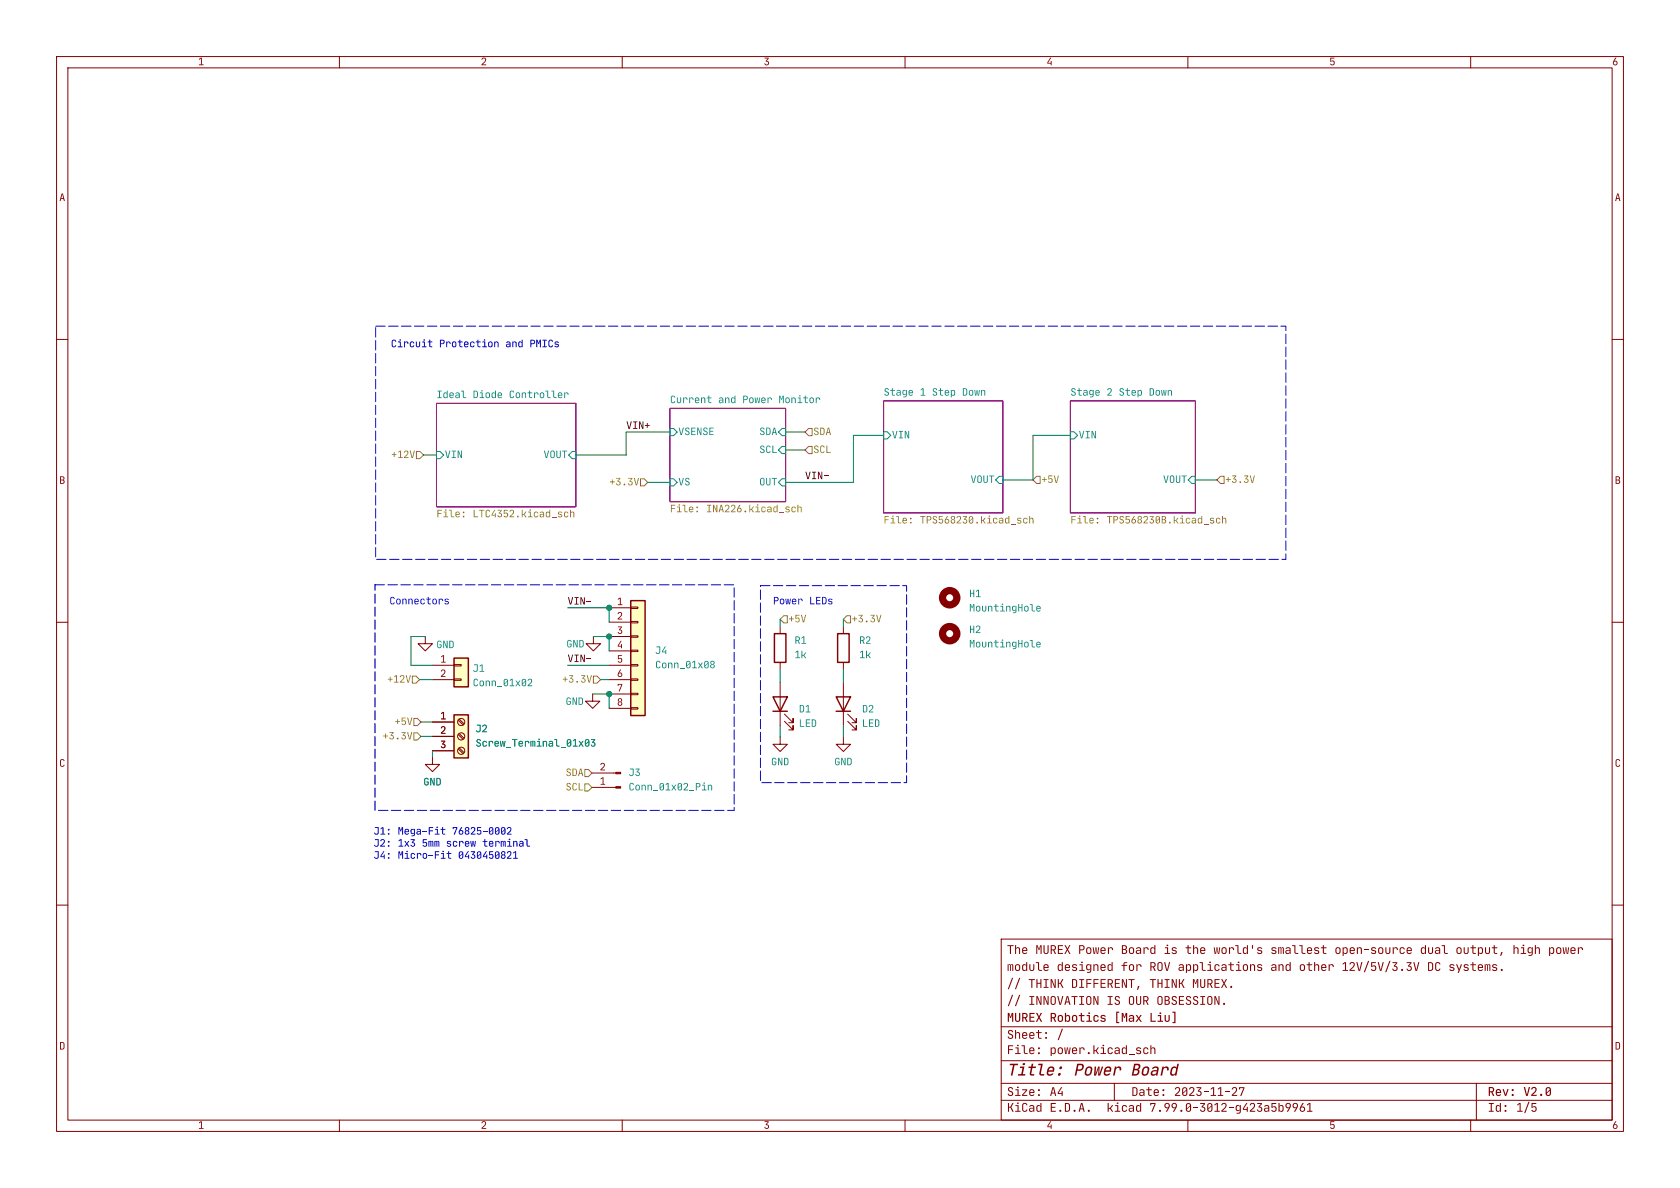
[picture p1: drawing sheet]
<svg xmlns="http://www.w3.org/2000/svg" width="297mm" height="210mm" viewBox="0 0 297 210" stroke-linecap="round" stroke-linejoin="round" font-family="sans-serif">
<defs><g id="words">
<text font-size="2.8" fill="#840000" x="189.8" y="191.1">Power Board</text>
<g font-size="2.1" fill="#840000">
<text x="178" y="172.3">module</text>
<text x="186.8" y="172.3">designed</text>
<text x="198.1" y="172.3">for</text>
<text x="198.1" y="169.3">Board</text>
<text x="203.2" y="172.3">ROV applications</text>
<text x="224.6" y="172.3">and</text>
<text x="237.2" y="172.3">12V/5V/3.3V</text>
<text x="252.3" y="172.3">DC systems.</text>
<text x="181.8" y="178.3">INNOVATION IS</text>
<text x="199.4" y="178.3">OUR OBSESSION.</text>
<text x="178" y="184.3">Sheet:</text>
<text x="185.6" y="187">power.kicad_sch</text>
<text x="178" y="197.2">KiCad</text>
<text x="178" y="194.4">Size:</text>
<text x="195.6" y="197.2">kicad</text>
<text x="263" y="194.4">Rev:</text>
</g>
<g font-size="1.8" fill="#0000c2">
<text x="69.1" y="61.6">Circuit</text>
<text x="77.6" y="61.6">Protection</text>
<text x="89.3" y="61.6">and PMICs</text>
<text x="68.8" y="107.4">Connectors</text>
<text x="136.7" y="107.4">Power</text>
<text x="66" y="147.8">J1:</text>
<text x="66" y="149.9">J2:</text>
<text x="70.3" y="147.8">Mega-Fit</text>
<text x="70.3" y="149.9">1x3</text>
<text x="74.6" y="149.9">5mmscrew</text>
<text x="79.9" y="147.8">76825-0002</text>
<text x="85.2" y="149.9">terminal</text>
<text x="66" y="152">J4:</text>
<text x="70.3" y="152">Micro-Fit</text>
<text x="81" y="152">0430450821</text>
</g>
<g font-size="1.8" fill="#008484">
<text x="77.2" y="70.6">Ideal</text>
<text x="83.6" y="70.6">Diode</text>
<text x="90" y="70.6">Controller</text>
<text x="118.4" y="71.5">Current</text>
<text x="127" y="71.5">and</text>
<text x="131.2" y="71.5">Power</text>
<text x="137.6" y="71.5">Monitor</text>
<text x="156.2" y="70.2">Stage</text>
<text x="162.6" y="70.2">1 Step</text>
<text x="170.1" y="70.2">Down</text>
<text x="189.2" y="70.2">Stage</text>
<text x="195.6" y="70.2">2 Step</text>
<text x="203.1" y="70.2">Down</text>
<text x="119.9" y="77.5">VSENSE</text>
<text x="134.2" y="77.5">SDA</text>
<text x="96.1" y="81.6">VOUT</text>
<text x="134.2" y="80.7">SCL</text>
<text x="119.9" y="86.4">VS</text>
<text x="134.2" y="86.4">OUT</text>
<text x="171.6" y="85.9">VOUT</text>
<text x="205.6" y="85.9">VOUT</text>
<text x="77.1" y="115.2">GND</text>
<text x="100.1" y="115">GND</text>
<text x="115.8" y="118.7">Conn_01x08</text>
<text x="83.6" y="121.9">Conn_01x02</text>
<text x="100" y="125.2">GND</text>
<text x="84.1" y="132.6">Screw_Terminal_01x03</text>
<text x="136.3" y="135.9">GND</text>
<text x="147.5" y="135.9">GND</text>
<text x="74.9" y="139.4">GND</text>
<text x="111.1" y="140.3">Conn_01x02_Pin</text>
</g>
<g font-size="1.8">
<text x="110.7" y="76">VIN+</text>
<text x="142.3" y="84.9">VIN-</text>
<text x="100.3" y="107.1">VIN-</text>
<text x="100.3" y="117.3">VIN-</text>
</g>
<g font-size="1.8" fill="#848400">
<text x="143.8" y="77.5">SDA</text>
<text x="143.8" y="80.7">SCL</text>
<text x="100" y="137.8">SDA</text>
<text x="100" y="140.3">SCL</text>
</g>
<g font-size="1.8" fill="#840000">
<text x="109.1" y="107.2">1</text>
<text x="109.1" y="109.7">2</text>
<text x="109.1" y="112.3">3</text>
<text x="77.8" y="117.3">1</text>
<text x="77.8" y="119.9">2</text>
<text x="109.1" y="114.8">4</text>
<text x="109.1" y="117.3">5</text>
<text x="109.1" y="119.9">6</text>
<text x="109.1" y="122.4">7</text>
<text x="109.1" y="125">8</text>
<text x="77.8" y="127.4">1</text>
<text x="77.8" y="129.9">2</text>
<text x="10.5" y="136.1">C</text>
<text x="77.8" y="132.5">3</text>
<text x="106" y="136.4">2</text>
<text x="285.5" y="136.1">C</text>
<text x="106" y="138.9">1</text>
</g>
</g></defs>
<path d="M10 10h277v190h-277zM12 12h273v186h-273zM60 10v2M110 10v2M160 10v2M210 10v2M260 10v2M177 166h108v32h-108z" fill="none" stroke="#840000" stroke-width=".18"/>
<g fill="#840000">
<path d="M35.2 10.4l.5-.2v1.2h.3v.1h-.8v-.1h.3v-1l-.3 .2z"/>
<path d="M85.2 10.3l.4-.1 .3 .2v.4l-.6 .6h.7v.1h-.9v-.1l.5-.5 .2-.3-.2-.3-.5 .3z"/>
<path d="M135.2 10.2h.7v.2l-.4 .3 .3 .1 .1 .2v.3l-.2 .2h-.4l-.2-.3 .4 .2 .2-.1 .1-.3-.4-.1v-.2l.4-.4h-.6z"/>
<path d="M185.7 10.2h.2l-.6 .9h.4v-.3h.2v.7h-.2v-.2h-.5v-.3z"/>
<path d="M235.2 10.2h.7v.1h-.6v.5l.4-.1 .2 .2v.4l-.2 .2h-.3l-.2-.2h.1l.3 .1 .2-.2-.1-.3h-.5z"/>
<path d="M285.6 10.2h.2l-.4 .6h.4l.2 .4-.2 .3-.3 .1-.3-.2-.1-.3 .5 .3 .2-.2-.1-.3h-.2l-.2 .2h-.2z"/>
</g>
<path d="M60 198v2M110 198v2M160 198v2M210 198v2M260 198v2" fill="none" stroke="#840000" stroke-width=".18"/>
<g fill="#840000">
<path d="M35.2 198.4l.5-.2v1.2h.3v.1h-.8v-.1h.3v-1l-.3 .2z"/>
<path d="M85.2 198.3l.4-.1 .3 .2v.4l-.6 .6h.7v.1h-.9v-.1l.5-.5 .2-.3-.2-.3-.5 .3z"/>
<path d="M135.2 198.2h.7v.2l-.4 .4h.3l.1 .2v.3l-.2 .2h-.4l-.2-.3 .4 .2 .2-.1 .1-.3-.4-.1v-.2l.4-.4-.6 .1z"/>
<path d="M185.7 198.2h.2l-.6 .9h.4v-.3h.2v.7h-.2v-.2h-.5v-.3z"/>
<path d="M235.2 198.2h.7v.2h-.6v.4l.4-.1 .2 .2v.4l-.2 .2h-.3l-.2-.2h.1l.3 .1 .2-.2-.1-.3h-.5z"/>
<path d="M285.6 198.2h.2l-.4 .6h.4l.2 .4-.2 .3-.3 .1-.3-.1-.1-.3 .5 .2 .2-.2-.1-.2-.2-.1-.2 .3-.2-.1z"/>
</g>
<path d="M10 60h2M10 110h2M10 160h2" fill="none" stroke="#840000" stroke-width=".18"/>
<g fill="#840000">
<path d="M10.9 34.2h.2l.4 1.3h-.2l-.1-.3h-.4l-.1 .3h-.2l.2-.5h.5l-.2-.7-.2 .7h-.1z"/>
<path d="M10.6 84.2h.6l.2 .2v.3l-.2 .1 .2 .2v.2l-.2 .3h-.6v-.6h.2v.5h.3l.2-.2-.2-.3h-.5v-.6h.2v.5h.3l.1-.2-.1-.2-.5-.1z"/>
<path d="M10.6 184.2h.5l.3 .2v.8l-.2 .3h-.6v-1.2h.2v1.1h.3l.1-.3v-.7l-.6-.1z"/>
</g>
<path d="M285 60h2M285 110h2M285 160h2" fill="none" stroke="#840000" stroke-width=".18"/>
<g fill="#840000">
<path d="M285.9 34.2h.2l.4 1.3h-.2l-.1-.3h-.4l-.1 .3h-.2l.2-.5h.5l-.2-.7-.2 .7h-.1z"/>
<path d="M285.6 84.2h.6l.2 .2v.3l-.2 .1 .2 .3-.2 .4h-.6v-.6h.2v.5h.3l.2-.2-.2-.3h-.5v-.6h.2v.5h.3l.1-.2-.1-.2-.5-.1z"/>
<path d="M285.6 184.2h.5l.3 .2v.8l-.2 .3h-.6v-1.2h.2v1.1h.3l.1-.2v-.7l-.6-.2z"/>
<path d="M200.2 192.2h.6l.3 .3v.9l-.3 .3h-.6v-1.3h.2v1.2l.4-.1 .1-.2v-.8l-.7-.1z"/>
<path d="M201.5 192.7l.4-.2 .4 .2v1h-.1v-.2l-.3 .2-.4-.1-.1-.2 .4 .2 .3-.3v-.1h-.3l-.4 .2 .2-.3 .5-.1-.1-.3-.6 .1z"/>
<path d="M203 192.2h.2v.4h.4v.1h-.4v.8l.4 .1v.1l-.5-.1-.1-.9h-.4v-.1h.4z"/>
<path d="M204.1 192.7l.4-.2 .3 .2 .1 .5h-.8l.2 .4 .6-.1-.2 .2h-.4l-.3-.1-.1-.6h.8l-.1-.2-.2-.1-.2 .1-.1 .2h-.2z"/>
<path d="M207.8 192.3l.4-.1 .4 .2v.5l-.7 .7h.8v.1h-1v-.2l.6-.5 .1-.4v-.2l-.2-.1-.2 .1-.1 .2h-.2z"/>
<path d="M209.1 192.3l.5-.1 .3 .3v.9l-.3 .3h-.3l-.3-.2v-.2h.2l.1 .2 .2 .1 .2-.3v-.5l-.5 .5h-.2v-.1h.2l.5-.6-.1-.2h-.3l-.1 .8h-.2z"/>
<path d="M210.3 192.3l.5-.1 .3 .2v.5l-.7 .7h.8v.1h-1v-.2l.6-.5 .2-.4-.1-.2-.2-.1-.2 .1-.1 .2h-.2z"/>
<path d="M211.5 192.2h.9v.2l-.5 .4 .4 .1 .1 .2v.4l-.2 .2h-.5l-.2-.4h.2l.2 .3 .3-.1v-.4l-.4-.1v-.2l.4-.5-.7 .1z"/>
<path d="M212.8 192.9h.8v.2h-.8z"/>
<path d="M214 192.4l.4-.2h.2v1.4h.4v.1h-1v-.1h.5v-1.2l-.5 .2z"/>
<path d="M215.3 192.4l.4-.2h.2v1.4h.3v.1h-.9v-.1h.4v-1.2l-.4 .2z"/>
<path d="M216.6 192.9h.8v.2h-.8z"/>
<path d="M217.9 192.3l.4-.1 .3 .2v.5l-.6 .7h.7v.1h-.9v-.2l.6-.5 .1-.4v-.2l-.2-.1-.3 .1v.2h-.2z"/>
<path d="M219 192.2h1l-.5 1.5h-.3l.6-1.3h-.6v.2h-.2z"/>
<circle cx="205.7" cy="193.6" r=".18"/>
<circle cx="205.7" cy="192.7" r=".18"/>
</g>
<path d="M177 194.5h108" fill="none" stroke="#840000" stroke-width=".18"/>
<g fill="#840000">
<path d="M185.8 195h.9v.2h-.8v.5h.7v.1h-.7v.6h.8v.1h-.9z"/>
<path d="M188.3 195h.6l.2 .3 .1 .9-.3 .3h-.6v-1.3h.1v1.2l.4-.1 .2-.2-.1-.8-.6-.1z"/>
<path d="M191.1 195h.3l.4 1.5h-.2l-.1-.4h-.5l-.1 .4h-.2l.1-.6h.6l-.2-.8-.2 .8h-.2z"/>
<path d="M195.8 195h.2v.8h.2l.4-.4h.2l-.4 .5 .4 .6h-.2l-.4-.5h-.2v.5h-.2z"/>
<path d="M201 195.4l.3-.1 .3 .3v-.6h.1v1.5h-.1v-.2l-.3 .2-.4-.1-.1-.3h.2l.1 .2 .2 .1 .2-.1 .1-.2-.1-.5-.2-.1-.3 .1v.5h-.2z"/>
<path d="M203.3 195h1l-.5 1.5h-.3l.6-1.3h-.6v.2h-.2z"/>
<path d="M206 195.1l.5-.1 .3 .3-.1 .4-.4 .8h-.2l.4-.7-.4 .1-.3-.5h.2l.1 .3 .3 .1 .2-.2v-.2l-.3-.3-.3 .3h-.2z"/>
<path d="M207.2 195.1l.5-.1 .4 .3-.1 .4-.4 .8h-.3l.5-.7-.5 .1-.2-.5h.2l.1 .3 .2 .1 .2-.2 .1-.3-.4-.2-.2 .3h-.2z"/>
<path d="M209.8 195.1l.4-.1 .3 .3 .1 .9-.3 .3h-.4l-.2-.2-.1-.2h.2l.1 .2 .3 .1 .2-.3v-.5l-.6 .5h-.2v-.1h.2l.6-.6-.2-.2h-.3l-.1 .8h-.2z"/>
<path d="M210.9 195.7h.9v.2h-.9z"/>
<path d="M212.2 195h.8v.2l-.4 .4 .3 .1 .2 .2v.4l-.3 .2h-.4l-.3-.4h.2l.3 .3 .3-.1v-.4l-.5-.1v-.2l.5-.5-.7 .1z"/>
<path d="M213.5 195.1l.5-.1 .3 .3v.9l-.2 .3h-.4l-.2-.2-.1-.2h.2l.1 .2 .2 .1 .3-.3v-.5l-.6 .5h-.2v-.1h.2l.6-.6-.2-.2h-.3l-.1 .8h-.2z"/>
<path d="M214.7 195.2l.4-.2h.2v1.4h.3v.1h-.9v-.1h.4v-1.2l-.4 .2z"/>
<path d="M216 195.1l.4-.1 .4 .2v.5l-.7 .7h.8v.1h-1v-.2l.6-.5 .2-.4-.1-.2-.2-.1-.2 .1-.1 .2h-.2z"/>
<path d="M217.2 195.7h.9v.2h-.9z"/>
<path d="M218.6 195.4l.3-.1 .3 .3v-.2h.2v1.1l-.3 .3-.5 .1v-.2l.5-.1 .1-.4-.2 .2h-.3l-.3-.4 .6 .2 .2-.1v-.3l-.1-.2-.3-.1-.1 .2-.1 .3h-.2z"/>
<path d="M220.3 195h.2l-.6 1h.5v-.3h.2v.8h-.2v-.3h-.7v-.3z"/>
<path d="M221.1 195.1l.4-.1 .3 .2v.5l-.6 .7h.7v.1h-1v-.2l.6-.5 .2-.4-.1-.2-.2-.1-.2 .1-.1 .2h-.2z"/>
<path d="M222.3 195h.8v.2l-.4 .4 .3 .1 .1 .2v.4l-.2 .2h-.5l-.2-.4h.2l.2 .3 .3-.1v-.4l-.4-.1v-.2l.4-.5-.6 .1z"/>
<path d="M223.6 195.5l.4-.2 .3 .2 .1 1h-.2v-.2l-.3 .2-.4-.1-.1-.2 .5 .2 .3-.3v-.1h-.4l-.4 .2 .3-.3 .5-.1-.2-.3-.5 .1z"/>
<path d="M224.8 195h.8v.2h-.6v.5l.3-.2 .4 .3v.5l-.3 .2h-.4l-.2-.2-.1-.1h.2l.4 .2 .2-.3-.2-.4-.5 .1z"/>
<path d="M226 195h.2v.6l.3-.3 .4 .3v.6l-.2 .3h-.3l-.2-.2v.2h-.2v-.4h.2l.1 .2 .2 .1 .2-.1v-.2v-.5l-.2-.1-.3 .1v.5h-.2z"/>
<path d="M227.4 195.1l.5-.1 .3 .3-.1 .4-.4 .8h-.2l.4-.7-.4 .1-.3-.5h.2l.1 .3 .3 .1 .2-.2v-.2l-.3-.3-.3 .3h-.2z"/>
<path d="M228.6 195.1l.5-.1 .4 .3-.1 .4-.4 .8h-.3l.5-.7-.5 .1-.2-.5h.2l.1 .3 .2 .1 .2-.2 .1-.2-.3-.3-.3 .3h-.2z"/>
<path d="M230.3 195h.2l-.5 .7 .5-.1 .2 .5-.1 .3-.4 .2-.3-.2-.1-.3h.2l.1 .2 .2 .1 .2-.2v-.4h-.3l-.2 .3h-.2z"/>
<path d="M231.1 195.2l.3-.2h.3v1.4h.3v.1h-.9v-.1h.4v-1.2l-.4 .2z"/>
<circle cx="187.5" cy="196.4" r=".19"/>
<circle cx="190" cy="196.4" r=".19"/>
<circle cx="192.5" cy="196.4" r=".19"/>
<circle cx="197.6" cy="195" r=".15"/>
<circle cx="205.1" cy="196.4" r=".19"/>
<circle cx="208.9" cy="196.4" r=".19"/>
</g>
<path d="M177 191.5h108" fill="none" stroke="#840000" stroke-width=".18"/>
<g fill="#840000">
<path d="M263.2 192.2h.6l.3 .2v.4l-.2 .3 .3 .6h-.3l-.3-.6h-.2v.6h-.2v-1.3h.2v.5h.4l.1-.2-.1-.3h-.6z"/>
<path d="M269.4 192.2h.2l.3 1.4 .4-1.4h.2l-.4 1.5h-.3z"/>
<path d="M270.8 192.3l.5-.2 .3 .2v.6l-.7 .6h.8v.2h-1v-.2l.6-.5 .1-.4v-.2l-.2-.1-.2 .1-.1 .2h-.2z"/>
<path d="M273.4 192.3l.4-.1 .4 .2v1l-.3 .3h-.4l-.2-.2-.1-.2h.3v.2l.3 .1 .2-.3v-.5l-.5 .5h-.3v-.2h.3l.5-.5-.2-.2h-.2l-.1 .7h-.3z"/>
<path d="M186.1 192.2h.2l.4 1.5h-.2l-.1-.4h-.4l-.2 .4h-.2l.2-.6h.6l-.2-.8-.2 .8h-.2z"/>
<path d="M187.6 192.2h.2l-.6 1h.5v-.3h.2v.8h-.2v-.3h-.7v-.3z"/>
<path d="M263.2 195h.9v.2h-.4v1.2h.4v.1h-.9v-.1h.3v-1.2h-.3z"/>
<path d="M264.6 195.4l.3-.1 .3 .3v-.6h.1v1.5h-.1v-.2l-.3 .2-.4-.1-.1-.3h.2l.3 .3 .3-.3-.1-.4-.2-.2-.3 .1v.5h-.2z"/>
<path d="M268.2 195.2l.4-.2h.2v1.4h.4v.1h-1v-.1h.4l.1-1.2-.5 .2z"/>
<path d="M270.2 194.8h.2l-.7 2h-.2z"/>
<path d="M270.8 195h.8v.2h-.7v.5l.4-.1 .3 .2v.5l-.2 .2h-.4l-.3-.2 .2-.1 .4 .2 .2-.3-.2-.4-.6 .1z"/>
<circle cx="272.5" cy="193.6" r=".2"/>
<circle cx="179.9" cy="192.2" r=".15"/>
<circle cx="183.7" cy="193.6" r=".18"/>
<circle cx="183.7" cy="192.7" r=".18"/>
<circle cx="266.2" cy="196.4" r=".18"/>
<circle cx="266.2" cy="195.5" r=".18"/>
</g>
<path d="M177 187.5h108" fill="none" stroke="#840000" stroke-width=".18"/>
<g fill="#840000">
<path d="M178.6 188h1.4l-.1 .3h-.5l-.4 1.8h-.3l.4-1.8h-.6z"/>
<path d="M180.3 188.5h.8l-.3 1.4h.5l-.1 .2h-1.3l.1-.2h.5l.3-1.1h-.5z"/>
<path d="M181.9 188.5h.4l.1-.5h.3l-.1 .5h.6l-.1 .3h-.6l-.2 1 .6 .1-.1 .2h-.5l-.2-.1 .1-1.2h-.4z"/>
<path d="M183.6 188h.8l-.4 1.7 .1 .2h.5v.2h-.6l-.2-.2 .2-1.6h-.5z"/>
<path d="M185.4 188.7l.6-.2 .4 .3-.1 .7h-.9l-.1 .3 .2 .1 .8-.1-.5 .3h-.4l-.3-.2v-.7h1v-.3l-.3-.1-.3 .1-.1 .3h-.3z"/>
<path d="M190.4 188l1 .1 .2 .2v.4l-.4 .5-.7 .1-.2 .8h-.3l.2-1.1h.8l.3-.3-.1-.4h-.5l-.2 .7h-.3z"/>
<path d="M200.5 188l.8 .1 .3 .2-.1 .5-.3 .2 .2 .2v.3l-.4 .6h-.9v-.2h.8l.2-.4-.1-.3h-.5l-.1 .7h-.3l.2-1h.7l.3-.3-.1-.3h-.5l-.1 .6h-.3z"/>
<path d="M207.2 188.7l.5-.2 .3 .3 .1-.8h.3l-.4 2.1h-.3l.1-.2-.5 .3-.4-.2v-.3h.2l.1 .2h.3l.3-.4 .1-.6-.3-.1-.3 .2-.2 .7h-.2z"/>
<path d="M178.2 184.8h.9v.2h-.7v.5h.7v.1h-.7v.7h-.2z"/>
<path d="M179.5 185.2h.6v1h.3v.1h-.9v-.1h.4v-.9h-.4z"/>
<path d="M180.6 184.8h.6v1.2l.5 .2v.1l-.6-.1-.1-1.2h-.4z"/>
<path d="M182.1 185.3l.4-.2 .3 .2 .1 .5h-.8l.2 .4 .6-.1-.2 .2h-.4l-.3-.1-.1-.6h.8l-.1-.2-.2-.1-.2 .1-.1 .2h-.2z"/>
<path d="M193.3 184.8h.2v.8h.2l.4-.4h.2l-.4 .5 .4 .6h-.2l-.4-.5h-.2v.5h-.2z"/>
<path d="M198.4 185.2l.4-.1 .2 .3v-.6h.2v1.5h-.2v-.2l-.2 .2-.4-.1-.1-.3h.2l.1 .2 .2 .1 .2-.3v-.5l-.2-.1-.3 .1v.5h-.2z"/>
<path d="M200.9 185.2l.5-.1 .3 .2v.1l-.4-.1-.3 .2 .1 .1 .6 .2v.3l-.1 .2h-.4l-.3-.1-.1-.2 .5 .2 .3-.2-.7-.3z"/>
<path d="M202.2 185.3l.4-.2 .4 .2v.2l-.4-.2-.3 .2 .1 .6 .3 .1 .1-.2h.2l-.2 .3h-.4l-.2-.2-.1-.5z"/>
<path d="M203.4 184.8h.2l-.1 .6 .3-.3 .4 .2 .1 1h-.2v-.8l-.3-.2-.2 .2v.8h-.2z"/>
<circle cx="181" cy="188.1" r=".21"/>
<circle cx="187.3" cy="189.9" r=".25"/>
<circle cx="187.5" cy="188.7" r=".25"/>
<circle cx="183.7" cy="186.2" r=".18"/>
<circle cx="183.7" cy="185.3" r=".18"/>
<circle cx="195.1" cy="184.8" r=".15"/>
</g>
<path d="M177 181.5h108" fill="none" stroke="#840000" stroke-width=".18"/>
<g fill="#840000">
<path d="M187.7 181.9h.2l-.7 2h-.2z"/>
<path d="M178.2 179.1h.2l.3 .7 .2-.7h.2v1.5h-.2v-1.3l-.2 .6h-.1l-.3-.6 .1 1.3h-.2z"/>
<path d="M179.4 179.1h.3v1.2l.2 .2 .3-.3v-1.1h.2v1.2l-.3 .3h-.4l-.2-.2z"/>
<path d="M180.7 179.1h.6l.3 .2v.4l-.2 .3 .3 .6h-.2l-.3-.6h-.3v.6h-.2v-1.3h.2v.5h.4l.2-.3-.2-.2h-.6z"/>
<path d="M182 179.1h.9v.2h-.7v.4h.6v.2h-.6v.5h.7v.2h-.9z"/>
<path d="M183.1 179.1h.3l.3 .6 .3-.6h.2l-.4 .7 .5 .8h-.3l-.3-.6-.3 .6h-.3l.5-.8z"/>
<path d="M185.7 179.1h.7l.2 .2 .1 .4-.3 .3 .3 .6h-.2l-.3-.6h-.2v.6h-.3v-1.3h.3v.5h.4l.1-.3-.2-.2h-.6z"/>
<path d="M187.1 179.5l.4-.1 .4 .2v.7l-.2 .3h-.4l-.3-.2v-.2h.2l.2 .3 .3-.3v-.4l-.2-.2-.3 .1v.5h-.2z"/>
<path d="M188.3 179.1h.2v.5l.3-.2 .3 .2 .1 .7-.2 .3h-.4l-.1-.2v.2h-.2v-.4h.2l.2 .3 .2-.1 .1-.2v-.5l-.3-.1-.2 .1v.5h-.2z"/>
<path d="M189.6 179.5l.5-.1 .3 .2v.7l-.2 .3h-.4l-.2-.2-.1-.2h.2l.3 .3 .2-.3v-.4l-.2-.2-.3 .1v.5h-.2z"/>
<path d="M191.1 179.1h.2v.3h.4v.2h-.4v.8h.4v.2l-.6-.1v-.9h-.4v-.2h.4z"/>
<path d="M192.1 179.4h.6v1h.3v.2h-1v-.2h.5v-.8h-.4z"/>
<path d="M193.4 179.5l.4-.1 .4 .2v.2h-.2l-.2-.2-.3 .2 .1 .6 .6-.2-.2 .4h-.4l-.2-.2-.1-.6z"/>
<path d="M194.6 179.5l.5-.1 .3 .2 .1 .1-.5-.1-.2 .1 .6 .4 .1 .3-.2 .2h-.4l-.3-.1-.1-.2 .5 .2 .3-.2-.1-.1-.6-.2z"/>
<path d="M197.3 178.8h.6v.2h-.4v1.7h.4v.2h-.6z"/>
<path d="M198.3 179.1h.3l.2 .7 .2-.7h.3v1.5h-.2v-1.3l-.2 .6h-.2l-.2-.6v1.3h-.2z"/>
<path d="M199.7 179.5l.4-.1 .3 .2 .1 1h-.2v-.2l-.3 .2-.4-.1-.1-.2 .5 .2 .3-.3v-.1h-.4l-.2 .2h-.2l.2-.4h.6l-.2-.3-.5 .1z"/>
<path d="M200.8 179.4h.2l.3 .5 .3-.5h.2l-.4 .6 .5 .6h-.3l-.3-.5-.3 .5h-.3l.5-.6z"/>
<path d="M203.4 179.1h.2v1.3h.7v.2h-.9z"/>
<path d="M204.7 179.4h.6v1h.3v.2h-1v-.2h.5v-.8h-.4z"/>
<path d="M205.9 179.4h.2v.9l.2 .2 .3-.2v-.9h.2v.9l-.2 .3h-.4l-.2-.1z"/>
<path d="M207.3 178.8h.5v2.1h-.5v-.2h.3v-1.7h-.3z"/>
<path d="M178.9 175.9h.2l-.7 2h-.2z"/>
<path d="M180.2 175.9h.2l-.8 2h-.2z"/>
<path d="M178.9 172.9h.2l-.7 2h-.2z"/>
<path d="M180.2 172.9h.2l-.8 2h-.2z"/>
<path d="M181.9 173.1h1v.2h-.4v1.3h-.2v-1.3h-.4z"/>
<path d="M183.2 173.1h.2v.6h.5v-.6h.2v1.5h-.2v-.7h-.5v.7h-.2z"/>
<path d="M184.5 173.1h.9v.2h-.4v1.2h.4v.1h-.9v-.1h.3v-1.2h-.3z"/>
<path d="M185.7 173.1h.3l.5 1.3v-1.3h.1v1.5h-.2l-.5-1.3v1.3h-.2z"/>
<path d="M187 173.1h.2v.6h.2l.4-.6h.2l-.4 .7 .4 .8h-.2l-.4-.7h-.2v.7h-.2z"/>
<path d="M189.5 173.1h.6l.3 .2v1l-.2 .3h-.7v-1.3h.2v1.2l.4-.1 .1-.2v-.8l-.7-.1z"/>
<path d="M190.8 173.1h.9v.2h-.4v1.2h.4v.1h-.9v-.1h.3v-1.2h-.3z"/>
<path d="M192 173.1h1v.2h-.8v.5h.7v.1h-.7v.7h-.2z"/>
<path d="M193.3 173.1h.9v.2h-.7v.5h.7v.1h-.7v.7h-.2z"/>
<path d="M194.6 173.1h.9v.2h-.7v.5h.6v.1h-.6v.6h.7v.1h-.9z"/>
<path d="M195.8 173.1h.6l.3 .2v.4l-.2 .3 .3 .6h-.2l-.3-.6h-.3v.6h-.2v-1.3h.2v.5h.4l.2-.3-.2-.2h-.6z"/>
<path d="M197.1 173.1h.9v.2h-.7v.5h.6v.1h-.6v.6h.7v.1h-.9z"/>
<path d="M198.3 173.1h.3l.5 1.3-.1-1.3h.2v1.5h-.2l-.5-1.3v1.3h-.2z"/>
<path d="M199.5 173.1h1.1v.2h-.5v1.3h-.2v-1.3h-.4z"/>
<path d="M201.2 174.3h.3l-.3 .7h-.2z"/>
<path d="M203.3 173.1h1.1v.2h-.5v1.3h-.2v-1.3h-.4z"/>
<path d="M204.6 173.1h.2v.6h.5v-.6h.2v1.5h-.2v-.7h-.5v.7h-.2z"/>
<path d="M205.9 173.1h.9v.2h-.4v1.2h.4v.1h-.9v-.1h.3v-1.2h-.3z"/>
<path d="M207.1 173.1h.3l.5 1.3v-1.3h.1v1.5h-.2l-.5-1.3v1.3h-.2z"/>
<path d="M208.4 173.1h.2v.6h.2l.4-.6h.2l-.4 .7 .4 .8h-.2l-.4-.7h-.2v.7h-.2z"/>
<path d="M210.9 173.1h.2l.3 .7 .2-.7h.2v1.5h-.1v-1.3l-.3 .6h-.1l-.2-.6v1.3h-.2z"/>
<path d="M212.2 173.1h.2v1.2l.2 .2 .3-.2v-1.2h.2v1.2l-.3 .3h-.3l-.3-.2z"/>
<path d="M213.4 173.1h.7l.2 .2 .1 .4-.3 .3 .3 .6h-.2l-.3-.6h-.3v.6h-.2v-1.3h.2v.5h.5l.1-.3-.1-.2h-.7z"/>
<path d="M214.7 173.1h.9v.2h-.7v.5h.6v.1h-.6v.6h.7v.1h-.9z"/>
<path d="M215.9 173.1h.2l.3 .6 .3-.6h.2l-.4 .7 .4 .8h-.2l-.3-.6-.3 .6h-.2l.4-.8z"/>
<path d="M180.8 170.5l.4-.1 .2 .3v-.6h.2v1.5h-.2v-.2l-.3 .2-.3-.1-.1-.3h.2l.2 .3 .2-.1 .1-.2v-.4l-.2-.2-.3 .1v.5h-.2z"/>
<path d="M183.1 170.1h.6v1.2l.5 .2v.1l-.6-.1-.1-1.2h-.4z"/>
<path d="M187.1 170.5l.4-.1 .2 .3v-.6h.2v1.5h-.2v-.2l-.3 .2-.3-.1-.1-.3h.2l.2 .3 .2-.1 .1-.2v-.4l-.2-.2-.3 .1v.5h-.2z"/>
<path d="M195.9 170.5l.4-.1 .2 .3v-.6h.2v1.5h-.2v-.2l-.3 .2-.3-.1-.1-.3h.2l.2 .3 .2-.1 .1-.2v-.4l-.2-.2-.3 .1v.5h-.2z"/>
<path d="M200.9 170.5h.2v.2l.2-.2h.3l.2 .3v.1h-.2l-.1-.3-.4 .1v.9h-.2z"/>
<path d="M219.8 170.6l.4-.2 .4 .2v.7l-.2 .3h-.3l-.3-.1-.1-.3h.2l.3 .3 .2-.1 .1-.2-.1-.4-.2-.2-.3 .1v.5h-.2z"/>
<path d="M221 170.5h.2v.2l.2-.3 .4 .2 .1 1h-.2v-.8l-.3-.2-.2 .2v.8h-.2z"/>
<path d="M222.3 170.5l.5-.1 .3 .2v.1l-.4-.1-.3 .2 .1 .1 .6 .2v.3l-.1 .2h-.4l-.3-.1-.1-.2 .5 .2 .3-.2-.7-.3z"/>
<path d="M227.4 170.5l.4-.1 .2 .3v-.6h.2v1.5h-.2v-.2l-.3 .2-.3-.1-.1-.3h.2l.2 .3 .2-.1 .1-.2v-.4l-.3-.2-.2 .1v.5h-.2z"/>
<path d="M229.9 170.6l.4-.2 .4 .2v.7l-.2 .3h-.4l-.3-.1v-.3h.2l.2 .3 .2-.1 .1-.2v-.4l-.2-.2-.3 .1v.5h-.2z"/>
<path d="M231.3 170.1h.2v.4h.5v.1h-.5v.8l.5 .1v.1l-.6-.1-.1-.9h-.3v-.1h.3z"/>
<path d="M232.3 170.1h.2v.6l.3-.3 .4 .2v1h-.2v-.8l-.2-.2-.3 .2v.8h-.2z"/>
<path d="M233.7 170.6l.4-.2 .3 .2 .1 .5h-.8l.2 .4 .6-.1-.2 .2h-.4l-.3-.1v-.6h.7l-.1-.2-.2-.1-.2 .1-.1 .2h-.1z"/>
<path d="M234.9 170.5h.2v.2l.2-.2h.3l.2 .3v.1h-.2l-.1-.3-.4 .1v.9h-.2z"/>
<path d="M241.9 169.9h.2l-.8 2h-.2z"/>
<path d="M245.6 169.9h.2l-.7 2h-.2z"/>
<path d="M248.7 170.1h.8v.2l-.4 .4 .3 .1 .2 .2v.4l-.3 .2h-.4l-.3-.4h.2l.3 .3 .3-.1v-.4l-.5-.1v-.2l.5-.5-.7 .1z"/>
<path d="M249.8 170.1h.3l.3 1.4 .3-1.4h.2l-.4 1.5h-.3z"/>
<path d="M178.1 167.1h1.1v.2h-.5v1.3h-.2v-1.3h-.4z"/>
<path d="M179.4 167.1h.2v.6l.3-.3 .4 .2v1h-.1l-.1-.8-.2-.2-.3 .2v.8h-.2z"/>
<path d="M180.8 167.6l.4-.2 .3 .2 .1 .5h-.7l.2 .4 .5-.1-.1 .2h-.5l-.2-.1-.1-.6h.7v-.2l-.2-.1-.3 .1v.2h-.2z"/>
<path d="M183.2 167.1h.2l.3 .7 .2-.7h.2v1.5h-.1v-1.3l-.2 .6h-.2l-.2-.6v1.3h-.2z"/>
<path d="M184.5 167.1h.2v1.2l.2 .2 .3-.2v-1.2h.2v1.2l-.3 .3h-.3l-.3-.2z"/>
<path d="M185.7 167.1h.6l.3 .2 .1 .4-.3 .3 .3 .6h-.2l-.3-.6h-.3v.6h-.2v-1.3h.2v.5h.5l.1-.3-.1-.2h-.7z"/>
<path d="M187 167.1h.9v.2h-.7v.5h.6v.1h-.6v.6h.7v.1h-.9z"/>
<path d="M188.2 167.1h.2l.3 .6 .3-.6h.2l-.4 .7 .5 .8h-.3l-.3-.6-.3 .6h-.2l.4-.8z"/>
<path d="M190.8 167.1h.7l.2 .4-.1 .4-.6 .1v.6h-.2v-1.3h.2v.5h.4l.2-.3-.2-.2h-.6z"/>
<path d="M192.1 167.6l.5-.2 .3 .2v.7l-.1 .3h-.4l-.3-.1-.1-.3h.2l.3 .3 .2-.1 .1-.2-.1-.4-.2-.2-.3 .1v.5h-.2z"/>
<path d="M193.2 167.5h.1l.2 1 .1-1h.2l.2 1 .1-1h.2l-.2 1.1h-.2l-.1-1-.2 1h-.3z"/>
<path d="M194.7 167.6l.4-.2 .3 .2 .1 .5h-.8l.2 .4 .6-.1-.2 .2h-.4l-.3-.1-.1-.6h.8l-.1-.2-.2-.1-.2 .1-.1 .2h-.2z"/>
<path d="M195.9 167.5h.1l.1 .2 .1-.2h.3l.3 .3v.1h-.2l-.1-.3-.4 .1v.9h-.2z"/>
<path d="M198.3 167.1h.6l.3 .2v.3l-.2 .2 .2 .2 .1 .3-.3 .3h-.7v-.7h.2v.6l.4-.1 .2-.2-.2-.3h-.6v-.6h.2v.5l.4-.1 .1-.2-.1-.2h-.6z"/>
<path d="M203.5 167.5l.3-.1 .3 .3v-.6h.2v1.5h-.2v-.2l-.3 .2-.4-.1-.1-.3h.2l.1 .2 .2 .1 .3-.3-.1-.5-.2-.1-.2 .1-.1 .5h-.2z"/>
<path d="M205.9 167.5h.6v1h.4v.1h-1v-.1h.4v-.9h-.4z"/>
<path d="M207.2 167.5l.5-.1 .3 .2v.1l-.5-.1-.2 .2 .1 .1 .6 .2v.3l-.1 .2h-.4l-.3-.1-.1-.2 .5 .2 .3-.2-.7-.3z"/>
<path d="M209.9 167.1h.2v.4h.5v.1h-.5v.8l.5 .1v.1l-.6-.1-.1-.9h-.3v-.1h.3z"/>
<path d="M210.9 167.1h.2v.6l.3-.3 .4 .2v1h-.2v-.8l-.2-.2-.3 .2v.8h-.2z"/>
<path d="M212.3 167.6l.4-.2 .3 .2 .1 .5h-.8l.2 .4 .6-.1-.2 .2h-.4l-.3-.1v-.6h.7l-.1-.2-.2-.1-.2 .1-.1 .2h-.1z"/>
<path d="M214.6 167.5h.1l.2 1 .1-1h.2l.2 1 .1-1h.2l-.2 1.1h-.2l-.1-1-.2 1h-.3z"/>
<path d="M216.1 167.6l.4-.2 .3 .2 .1 .7-.2 .3h-.4l-.3-.1-.1-.3h.2l.3 .3 .2-.1 .1-.2v-.4l-.3-.2-.2 .1-.1 .5h-.2z"/>
<path d="M217.3 167.5h.1l.1 .2 .1-.2h.3l.3 .3v.1h-.2l-.1-.3-.4 .1v.9h-.2z"/>
<path d="M218.4 167.1h.5l.1 1.2 .4 .2v.1l-.6-.1v-1.2h-.4z"/>
<path d="M219.8 167.5l.4-.1 .2 .3v-.6h.2v1.5h-.2v-.2l-.2 .2-.4-.1-.1-.3h.2l.1 .2 .2 .1 .2-.1v-.2v-.5l-.2-.1-.3 .1v.5h-.2z"/>
<path d="M221.3 167.1h.2v.6h-.2z"/>
<path d="M222.3 167.5l.5-.1 .3 .2v.1l-.4-.1-.3 .2 .1 .1 .6 .2v.3l-.1 .2h-.4l-.3-.1-.1-.2 .5 .2 .3-.2-.7-.3z"/>
<path d="M224.9 167.5l.4-.1 .3 .2 .1 .1-.5-.1-.2 .2v.1l.6 .2 .1 .3-.2 .2h-.4l-.3-.1-.1-.2 .6 .2 .2-.2-.7-.3z"/>
<path d="M226 167.5h.1v.1l.2-.2 .2 .2 .2-.2 .2 .1 .1 1.1h-.2v-.9l-.1-.1-.2 .1v.9h-.1v-.9l-.1-.1-.2 .1v.9h-.1z"/>
<path d="M227.4 167.6l.4-.2 .3 .2 .1 1h-.2v-.2l-.3 .2-.4-.1-.1-.2 .5 .2 .3-.3v-.1h-.4l-.4 .2 .2-.3 .6-.1-.2-.3-.5 .1z"/>
<path d="M228.4 167.1h.6v1.2l.5 .2v.1l-.6-.1-.1-1.2h-.4z"/>
<path d="M229.7 167.1h.6v1.2l.5 .2v.1l-.7-.1v-1.2h-.4z"/>
<path d="M231.2 167.6l.4-.2 .3 .2 .1 .5h-.8l.2 .4 .6-.1-.2 .2h-.4l-.3-.1-.1-.6h.8l-.1-.2-.2-.1-.2 .1-.1 .2h-.2z"/>
<path d="M232.4 167.5l.5-.1 .3 .2v.1l-.5-.1-.2 .2 .1 .1 .6 .2v.3l-.1 .2h-.5l-.3-.1v-.2l.5 .2 .2-.2-.6-.3z"/>
<path d="M233.9 167.1h.1v.4h.5v.1h-.5l.1 .8 .4 .1v.1l-.6-.1v-.9h-.4v-.1h.4z"/>
<path d="M236.2 167.6l.4-.2 .3 .2 .1 .7-.2 .3h-.4l-.3-.1v-.3h.2l.2 .3 .2-.1 .1-.2v-.4l-.2-.2-.3 .1v.5h-.2z"/>
<path d="M237.4 167.5h.1v.2l.2-.2h.3l.3 .3v.5l-.2 .3h-.3l-.3-.2v.6h-.1v-.8h.1l.2 .3h.2l.2-.2v-.5l-.2-.2h-.2l-.2 .6h-.1z"/>
<path d="M238.7 167.6l.4-.2 .4 .2v.5h-.7l.2 .4 .5-.1-.1 .2h-.5l-.2-.1-.1-.6h.7v-.2l-.2-.1-.3 .1v.2h-.2z"/>
<path d="M239.9 167.5h.1v.2l.3-.3 .4 .2 .1 1h-.2v-.8l-.3-.2-.2 .2v.8h-.2z"/>
<path d="M241.2 167.8h.8v.2h-.8z"/>
<path d="M242.5 167.5l.4-.1 .3 .2 .1 .1-.5-.1-.2 .2 .1 .1 .5 .2 .1 .3-.1 .2h-.5l-.3-.1v-.2l.5 .2 .2-.2-.6-.3z"/>
<path d="M243.8 167.6l.4-.2 .3 .2 .1 .7-.3 .3h-.3l-.3-.1-.1-.3h.2l.3 .3 .2-.1 .1-.2-.1-.4-.2-.2-.3 .1v.5h-.2z"/>
<path d="M244.9 167.5h.2v.8l.3 .2 .2-.2v-.8h.2v.8l-.2 .3h-.3l-.3-.1z"/>
<path d="M246.2 167.5h.2v.2l.2-.2h.3l.2 .3v.1h-.2l-.1-.3-.3 .1-.1 .9h-.2z"/>
<path d="M247.5 167.6l.5-.2 .3 .2 .1 .2-.5-.2-.3 .2 .1 .6 .3 .1 .2-.2h.2l-.3 .3h-.3l-.3-.2-.1-.6z"/>
<path d="M248.8 167.6l.4-.2 .3 .2 .1 .5h-.7l.1 .4 .6-.1-.2 .2h-.4l-.3-.1v-.6h.7v-.2l-.3-.1-.2 .1v.2h-.2z"/>
<path d="M251.3 167.5l.4-.1 .2 .3v-.6h.2v1.5h-.2v-.2l-.3 .2-.3-.1-.1-.3h.2l.2 .3 .2-.1 .1-.2v-.4l-.2-.2-.3 .1v.5h-.2z"/>
<path d="M252.5 167.5h.2v.8l.2 .2 .2-.2 .1-.8h.1v.8l-.1 .3h-.4l-.3-.1z"/>
<path d="M253.8 167.6l.4-.2 .3 .2 .1 1h-.2v-.2l-.3 .2-.4-.1v-.2l.4 .2 .3-.3v-.1h-.3l-.4 .2 .2-.3 .5-.1-.2-.3-.5 .1z"/>
<path d="M254.9 167.1h.5l.1 1.2 .5 .2v.1h-.5l-.2-.1v-1.2h-.4z"/>
<path d="M257.6 167.6l.4-.2 .3 .2 .1 .7-.2 .3h-.4l-.3-.1v-.3h.2v.2l.2 .1 .2-.1 .1-.2v-.4l-.3-.2-.2 .1v.5h-.2z"/>
<path d="M258.8 167.5h.1l.1 .8 .2 .2 .2-.2 .1-.8h.1v.8l-.1 .3h-.4l-.3-.1z"/>
<path d="M260.3 167.1h.2v.4h.4v.1h-.4v.8l.4 .1v.1l-.5-.1-.1-.9h-.3v-.1h.3z"/>
<path d="M261.3 167.5h.1v.2l.2-.2h.4l.2 .3-.2 .8h-.3l-.3-.2 .1 .6h-.2v-.8h.2l.1 .3h.2l.2-.2v-.5l-.1-.2h-.3l-.1 .6h-.2z"/>
<path d="M262.5 167.5h.2v.8l.3 .2 .2-.2v-.8h.2v.8l-.1 .3h-.4l-.3-.1z"/>
<path d="M264.1 167.1h.2v.4h.4v.1h-.4v.8l.4 .1v.1l-.6-.1v-.9h-.4v-.1h.4z"/>
<path d="M265.4 168.3h.3l-.3 .7h-.2z"/>
<path d="M267.6 167.1h.2l-.1 .6 .3-.3 .4 .2 .1 1h-.2v-.8l-.3-.2-.2 .2v.8h-.2z"/>
<path d="M268.9 167.5h.6v1h.3v.1h-1v-.1h.5v-.9h-.4z"/>
<path d="M270.2 167.5l.3-.1 .3 .3v-.2h.2v1.1l-.3 .3-.5 .1v-.2l.5-.1 .1-.4-.2 .2h-.3l-.2-.1v-.3l.5 .2 .2-.1v-.4l-.1-.2h-.3l-.1 .2-.1 .3h-.1z"/>
<path d="M271.3 167.1h.2v.6l.3-.3 .4 .2v1h-.2v-.8l-.2-.2-.3 .2v.8h-.2z"/>
<path d="M273.9 167.5h.1v.2l.2-.2h.3l.3 .3-.2 .8h-.3l-.3-.2v.6h-.1v-.8h.1l.2 .3h.2l.2-.2v-.5l-.1-.2h-.3l-.2 .6h-.1z"/>
<path d="M275.2 167.5l.4-.1 .4 .2v.7l-.2 .3h-.4l-.2-.2-.1-.2h.2l.2 .3 .3-.3v-.4l-.2-.2-.3 .1v.5h-.2z"/>
<path d="M276.3 167.5h.1l.2 1 .1-1h.2l.2 1 .1-1h.2l-.2 1.1h-.2l-.2-1-.1 1h-.3z"/>
<path d="M277.7 167.6l.4-.2 .4 .2v.5h-.7l.2 .4 .5-.1-.1 .2h-.4l-.3-.1-.1-.6h.8l-.1-.2-.2-.1-.2 .1-.1 .2h-.2z"/>
<path d="M278.9 167.5h.2v.2l.2-.2h.3l.3 .3v.1h-.2l-.2-.3-.3 .1-.1 .9h-.2z"/>
<circle cx="184.9" cy="183.5" r=".18"/>
<circle cx="184.9" cy="182.6" r=".18"/>
<circle cx="192.5" cy="179.1" r=".16"/>
<circle cx="205.1" cy="179.1" r=".16"/>
<circle cx="217.7" cy="174.5" r=".19"/>
<circle cx="191.3" cy="170.1" r=".15"/>
<circle cx="213.9" cy="170.1" r=".15"/>
<circle cx="219" cy="170.1" r=".15"/>
<circle cx="265.5" cy="171.5" r=".19"/>
<circle cx="206.4" cy="167.1" r=".15"/>
<circle cx="269.3" cy="167.1" r=".15"/>
</g>
<path d="M197 191.5v3M261 191.5v6.5" fill="none" stroke="#840000" stroke-width=".18"/>
<path d="M77.2 71.3h24.6v18.3h-24.6zM118.4 72.2h20.5v16.5h-20.5zM156.2 70.9h21.1v19.8h-21.1zM189.2 70.9h22.1v19.8h-22.1z" fill="none" stroke="#840084" stroke-width=".18"/>
<g fill="#008484">
<path d="M190.8 76.2h.1l.3 1.2 .3-1.2h.2l-.4 1.3h-.2z"/>
<path d="M191.9 76.2h.8v.1h-.3v1h.3v.2h-.8v-.2h.3v-1h-.3z"/>
<path d="M193 76.2h.2l.4 1.1v-1.1h.1v1.3h-.2l-.4-1.1v1.1h-.1z"/>
</g>
<path d="M189.2 76.3h.7l.6 .7-.6 .6h-.7zM210.7 84.2h.6v1.3h-.6l-.6-.7z" fill="none" stroke="#008484" stroke-width=".18"/>
<path d="M193.7 69l.4-.1 .3 .2v.4h-.6l.1 .3 .5-.1-.1 .2-.4 .1-.2-.2-.1-.4h.7l-.3-.3-.2 .1v.2h-.2z" fill="#008484"/>
<g fill="#848400">
<path d="M189.4 91.2h.8v.2h-.6v.4h.5v.1h-.5v.6h-.2z"/>
<path d="M190.5 91.5h.5v.9h.3v.1h-.8v-.1h.3v-.7h-.3z"/>
<path d="M191.4 91.2h.5v1.1l.4 .1v.1l-.5-.1v-1h-.4z"/>
<path d="M192.7 91.6l.3-.1 .3 .2 .1 .4h-.7l.2 .3 .5-.1-.2 .2h-.3l-.3-.1v-.4h.6l-.1-.3h-.1h-.2l-.1 .3h-.1z"/>
<path d="M195.7 91.2h.9v.2h-.4v1.1h-.1v-1.1h-.4z"/>
<path d="M196.9 91.2l.5 .1 .3 .3-.2 .3-.5 .1v.5h-.1v-1.1h.1v.5l.4-.1 .1-.2-.2-.2h-.4z"/>
<path d="M198 91.3l.4-.1 .3 .2v.2l-.4-.3-.2 .2v.2l.6 .3v.3l-.2 .2h-.4l-.2-.2v-.1h.2v.2h.3l.1-.2v-.2l-.5-.3z"/>
<path d="M199 91.2h.7v.2h-.5l-.1 .4 .4-.1 .2 .2v.4l-.2 .2h-.3l-.2-.2h.1l.3 .1 .2-.2-.1-.3h-.5z"/>
<path d="M200.4 91.2h.2l-.4 .6h.4l.2 .3-.1 .3-.3 .2-.3-.2-.1-.3 .5 .3 .2-.2-.1-.2-.3-.1-.1 .2h-.2z"/>
<path d="M201.2 91.3l.4-.1 .3 .2-.1 .3-.2 .2 .2 .1 .1 .2-.2 .3h-.4l-.2-.2v-.1h.1l.3 .2 .2-.2-.2-.3-.4 .3 .2-.3-.2-.3 .4 .2 .2-.2-.2-.3-.4 .3z"/>
<path d="M202.2 91.3l.4-.1 .3 .2v.5l-.6 .5h.6v.1h-.8v-.1l.5-.5 .2-.3-.2-.3-.5 .3z"/>
<path d="M203.2 91.2h.8v.2l-.4 .4 .4 .2v.3l-.2 .2h-.4l-.2-.3 .4 .2 .2-.1v-.3l-.3-.1v-.2l.3-.3h-.6z"/>
<path d="M204.4 91.3l.4-.1 .3 .3v.7l-.2 .3h-.4l-.2-.2v-.1h.2v.2h.2l.2-.2v-.5l-.4 .5h-.2v-.2h.2l.4-.4-.1-.2h-.2l-.1 .6h-.2z"/>
<path d="M205.4 91.2h.5l.2 .2v.3l-.2 .2 .2 .1 .1 .2-.2 .3h-.6v-.6h.1v.5h.4l.1-.2-.1-.2-.5-.1v-.5h.1v.4h.4l.1-.2-.1-.2h-.5z"/>
<path d="M207.5 91.2h.2v.8h.2l.3-.5h.1l-.3 .5 .4 .5h-.2l-.3-.4h-.2v.4h-.2z"/>
<path d="M208.6 91.5h.5v.9h.3v.1h-.8v-.1h.3v-.7h-.3z"/>
<path d="M209.7 91.6l.4-.1 .3 .2v.2l-.4-.2-.2 .1 .1 .6 .5-.2-.2 .3h-.3l-.2-.1z"/>
<path d="M210.8 91.6l.3-.1 .3 .2 .1 .8h-.2v-.2l-.2 .2-.4-.1v-.2l.3 .2 .3-.2v-.1h-.3l-.3 .1 .1-.2 .5-.1-.1-.2-.5 .1z"/>
<path d="M211.9 91.6l.3-.1 .2 .2v-.5h.1v1.3h-.1v-.1l-.3 .1-.3-.1v-.2l.3 .2 .3-.2-.1-.4-.2-.1-.2 .1v.4h-.1z"/>
<path d="M212.8 92.6h.8v.1h-.8z"/>
<path d="M214 91.6l.4-.1 .2 .2 .1 .1-.5-.1-.1 .1 .5 .3-.1 .4h-.3l-.3-.1v-.1l.4 .1 .2-.1-.5-.3z"/>
<path d="M215.1 91.6l.3-.1 .3 .2 .1 .2-.4-.2-.3 .1 .1 .6 .6-.2-.2 .3h-.4l-.2-.1z"/>
<path d="M216 91.2h.2v.5l.2-.2 .3 .2 .1 .8h-.2v-.7l-.2-.1-.2 .1v.7h-.2z"/>
<circle cx="190.9" cy="91.3" r=".13"/>
<circle cx="194" cy="92.4" r=".15"/>
<circle cx="194" cy="91.7" r=".15"/>
<circle cx="206.8" cy="92.4" r=".16"/>
<circle cx="209" cy="91.3" r=".13"/>
</g>
<path d="M156.2 70.9h21.1v19.8h-21.1z" fill="none" stroke="#840084" stroke-width=".18"/>
<g fill="#008484">
<path d="M157.7 76.2h.2l.3 1.2 .3-1.2h.2l-.4 1.3h-.2z"/>
<path d="M158.9 76.2h.7v.1h-.2v1h.2v.2h-.7v-.2h.3v-1h-.3z"/>
<path d="M160 76.2h.2l.4 1.1v-1.1h.1v1.3h-.2l-.4-1.1v1.1h-.1z"/>
</g>
<path d="M156.2 76.3h.6l.7 .7-.7 .6h-.6zM176.7 84.2h.6v1.3h-.6l-.7-.7z" fill="none" stroke="#008484" stroke-width=".18"/>
<path d="M160.7 69l.4-.1 .2 .2 .1 .4h-.6l.1 .3 .5-.1-.1 .2-.4 .1-.2-.2-.1-.4h.6l-.2-.3-.2 .1v.2h-.2z" fill="#008484"/>
<g fill="#848400">
<path d="M156.4 91.2h.7v.2h-.6v.4h.6v.1h-.6v.6h-.1z"/>
<path d="M157.5 91.5h.5v.9h.3v.1h-.9v-.1h.4v-.7h-.3z"/>
<path d="M158.4 91.2h.5v1.1l.4 .1v.1l-.5-.1-.1-1h-.3z"/>
<path d="M159.7 91.6l.3-.1 .3 .2v.4h-.6l.2 .3 .4-.1-.1 .2h-.4l-.2-.1v-.4h.6l-.1-.3h-.2h-.1l-.1 .3h-.1z"/>
<path d="M162.7 91.2h.9v.2h-.4v1.1h-.1v-1.1h-.4z"/>
<path d="M163.8 91.2l.6 .1 .2 .3-.1 .3-.5 .1v.5h-.2v-1.1h.2v.5l.4-.1 .1-.2-.2-.2h-.5z"/>
<path d="M165 91.3l.4-.1 .2 .2 .1 .2-.4-.3-.2 .2v.2l.6 .3v.3l-.2 .2h-.4l-.2-.2v-.1h.1l.1 .2h.2l.2-.2-.1-.2-.5-.3z"/>
<path d="M166 91.2h.7v.2h-.6v.4l.4-.1 .2 .2v.4l-.2 .2h-.3l-.2-.2h.1l.3 .1 .2-.2-.2-.3h-.4z"/>
<path d="M167.4 91.2h.2l-.4 .6h.4l.2 .3-.1 .3-.3 .2-.3-.2-.1-.3 .5 .3 .1-.2v-.2l-.3-.1-.1 .2h-.2z"/>
<path d="M168.2 91.3l.3-.1 .3 .2v.3l-.2 .2 .2 .1 .1 .2-.3 .3h-.3l-.2-.2v-.1h.1l.2 .2 .3-.2-.2-.3-.4 .3 .2-.3-.2-.3 .4 .2 .2-.2-.2-.3-.4 .3z"/>
<path d="M169.2 91.3l.4-.1 .3 .2-.1 .5-.5 .5h.6v.1h-.8v-.1l.5-.5 .1-.3-.2-.3-.4 .3z"/>
<path d="M170.2 91.2h.7v.2l-.3 .4 .4 .2v.3l-.2 .2h-.4l-.2-.3 .3 .2 .3-.1v-.3l-.4-.1v-.2l.4-.3h-.6z"/>
<path d="M171.4 91.3l.3-.1 .3 .3 .1 .7-.3 .3h-.3l-.2-.2v-.1h.1l.1 .2h.2l.2-.2v-.5l-.5 .5h-.1v-.2h.1l.5-.4-.1-.2h-.3l-.1 .6h-.1z"/>
<path d="M173.4 91.2h.2v.8h.2l.3-.5h.2l-.4 .5 .4 .5h-.2l-.3-.4h-.2v.4h-.2z"/>
<path d="M174.5 91.5h.5v.9h.3v.1h-.8v-.1h.4v-.7h-.4z"/>
<path d="M175.7 91.6l.3-.1 .3 .2v.2l-.4-.2-.2 .1 .1 .6 .5-.2-.1 .3h-.4l-.2-.1z"/>
<path d="M176.7 91.6l.3-.1 .3 .2 .1 .8h-.2v-.2l-.2 .2-.4-.1v-.2l.4 .2 .2-.2v-.1h-.3l-.3 .1 .1-.2 .5-.1-.1-.2-.5 .1z"/>
<path d="M177.8 91.6l.3-.1 .2 .2v-.5h.1v1.3h-.1v-.1l-.2 .1-.4-.1v-.2l.4 .2 .2-.2v-.4l-.2-.1-.2 .1-.1 .4h-.1z"/>
<path d="M178.7 92.6h.9v.1h-.9z"/>
<path d="M179.9 91.6l.4-.1 .2 .2 .1 .1-.4-.1-.2 .1 .5 .3v.4h-.4l-.3-.1v-.1l.4 .1 .2-.1-.5-.3z"/>
<path d="M181 91.6l.3-.1 .3 .2 .1 .2-.4-.2-.3 .1 .1 .6 .6-.2-.2 .3h-.3l-.3-.1z"/>
<path d="M181.9 91.2h.2v.5l.3-.2 .3 .2v.8h-.2v-.7l-.2-.1-.2 .1v.7h-.2z"/>
<circle cx="157.9" cy="91.3" r=".13"/>
<circle cx="161" cy="92.4" r=".15"/>
<circle cx="161" cy="91.7" r=".15"/>
<circle cx="172.7" cy="92.4" r=".16"/>
<circle cx="174.9" cy="91.3" r=".13"/>
</g>
<path d="M118.4 72.2h20.5v16.5h-20.5z" fill="none" stroke="#840084" stroke-width=".18"/>
<path d="M118.4 75.7h.7l.6 .7-.6 .6h-.7zM137.6 76.4l.7-.7h.6v1.3h-.6zM137.6 79.6l.7-.7h.6v1.3h-.6zM118.4 84.6h.7l.6 .7-.6 .6h-.7zM137.6 85.3l.7-.7h.6v1.3h-.6z" fill="none" stroke="#008484" stroke-width=".18"/>
<g fill="#008484">
<path d="M125.2 69.9h.2v.4h.4v.1h-.4v.7h.4v.2l-.5-.1-.1-.8h-.3v-.1h.3z"/>
<path d="M144.2 70.3h.2v.1l.1-.1h.3l.2 .2v.2h-.2l-.1-.3-.3 .1v.8h-.2z"/>
</g>
<g fill="#848400">
<path d="M118.6 89.2h.8v.2h-.6v.4h.5v.2h-.5v.6h-.2z"/>
<path d="M119.7 89.6h.5v.8h.3v.2h-.8v-.2h.3v-.7h-.3z"/>
<path d="M120.6 89.2h.5v1.1l.5 .1v.2l-.6-.2v-1h-.4z"/>
<path d="M121.9 89.6l.3-.1 .3 .2 .1 .4h-.7l.2 .3 .5-.1-.2 .2-.3 .1-.3-.2v-.4h.6v-.2l-.2-.1-.2 .1-.1 .2h-.1z"/>
<path d="M125 89.2h.7v.2h-.2v1h.2v.2h-.7v-.2h.3v-1h-.3z"/>
<path d="M126.1 89.2h.2l.4 1.1v-1.1h.1v1.4h-.2l-.4-1.2v1.2h-.1z"/>
<path d="M127.4 89.2h.2l.4 1.4h-.2l-.1-.4h-.4l-.1 .4h-.2l.2-.6h.5l-.2-.6-.2 .6h-.1z"/>
<path d="M128.3 89.3l.3-.1 .3 .2v.5l-.6 .5h.7v.2h-.8v-.2l.4-.5 .2-.3-.2-.2-.5 .2z"/>
<path d="M129.3 89.3l.4-.1 .3 .2-.1 .5-.5 .5h.6v.2h-.8v-.2l.5-.5 .1-.3-.2-.2-.4 .2z"/>
<path d="M130.7 89.2h.2l-.4 .7 .4-.1 .2 .4-.1 .3-.3 .1-.3-.1-.1-.3 .5 .2 .1-.2v-.2l-.3-.1-.1 .3h-.2z"/>
<path d="M132.5 89.2h.1v.8h.2l.3-.4h.2l-.4 .4 .4 .6h-.2l-.3-.5h-.2v.5h-.1z"/>
<path d="M133.6 89.6h.4v.8h.3v.2h-.8v-.2h.4v-.7h-.3z"/>
<path d="M134.7 89.6l.3-.1 .3 .2 .1 .2-.4-.2-.2 .2v.5l.6-.2-.2 .3-.3 .1-.3-.2z"/>
<path d="M135.7 89.6l.4-.1 .2 .2 .1 .9h-.1v-.2l-.3 .2-.3-.1-.1-.2 .4 .1 .2-.2v-.1h-.3l-.3 .2 .2-.3h.4l-.1-.3-.5 .1z"/>
<path d="M136.8 89.6l.3-.1 .2 .2v-.5h.2v1.4h-.2v-.2l-.2 .2-.3-.1-.1-.3 .4 .2 .2-.2v-.4l-.2-.1-.2 .1v.4h-.2z"/>
<path d="M137.7 90.6h.9v.1h-.9z"/>
<path d="M138.9 89.6l.4-.1 .3 .2v.1l-.4-.1-.2 .1 .6 .3-.1 .4-.4 .1-.2-.2-.1-.1 .5 .1 .2-.1-.6-.3z"/>
<path d="M140 89.6l.4-.1 .2 .2 .1 .2-.4-.2-.2 .2 .1 .5 .5-.2-.2 .3-.3 .1-.2-.2z"/>
<path d="M141 89.2h.1v.5l.3-.2 .3 .2v.9h-.1v-.8l-.2-.1-.2 .1-.1 .8h-.1z"/>
<circle cx="120.1" cy="89.3" r=".13"/>
<circle cx="123.2" cy="90.4" r=".15"/>
<circle cx="123.2" cy="89.7" r=".15"/>
<circle cx="131.8" cy="90.4" r=".16"/>
<circle cx="133.9" cy="89.3" r=".13"/>
</g>
<path d="M77.2 71.3h24.6v18.3h-24.6z" fill="none" stroke="#840084" stroke-width=".18"/>
<g fill="#008484">
<path d="M78.7 79.7h.2l.3 1.2 .3-1.2h.1l-.3 1.3h-.3z"/>
<path d="M79.9 79.7h.7v.1h-.3v1h.3v.2h-.7v-.2h.2v-1h-.2z"/>
<path d="M80.9 79.7h.2l.4 1.1v-1.1h.2v1.3h-.2l-.4-1.2v1.2h-.2z"/>
</g>
<path d="M77.2 79.8h.6l.6 .6-.6 .7h-.6zM101.2 79.8h.6v1.3h-.6l-.7-.7z" fill="none" stroke="#008484" stroke-width=".18"/>
<g fill="#008484">
<path d="M81.5 69.1h.5v1l.4 .1v.2l-.5-.1-.1-1.1h-.3z"/>
<path d="M88.1 69.5l.3-.1 .3 .1 .1 .4h-.7l.2 .3 .4-.1-.1 .2-.3 .1-.3-.2v-.4h.6l-.2-.3-.2 .1-.1 .2h-.1z"/>
<path d="M97.5 69.1h.5v1l.4 .1v.2l-.5-.1-.1-1.1h-.3z"/>
<path d="M98.7 69.5l.4-.1 .3 .1v.4h-.6l.1 .3 .5-.1-.1 .2-.4 .1-.2-.2-.1-.4h.7l-.3-.3-.2 .1v.2h-.2z"/>
<path d="M99.7 69.4h.2v.2l.2-.2h.2l.2 .2v.2h-.1l-.1-.3-.3 .1-.1 .8h-.2z"/>
</g>
<g fill="#848400">
<path d="M77.3 90.1h.8v.2h-.6v.4h.6v.2h-.6v.5h-.2z"/>
<path d="M78.4 90.4h.5v.9h.3v.1h-.8v-.1h.4v-.7h-.4z"/>
<path d="M79.4 90.1h.5v1.1l.4 .1v.1l-.6-.1v-1h-.3z"/>
<path d="M80.6 90.5l.4-.1 .2 .2 .1 .4h-.6l.1 .3 .5-.1-.1 .2-.4 .1-.2-.2-.1-.4h.6v-.3h-.2l-.2 .1v.2h-.2z"/>
<path d="M83.7 90.1h.2v1.2h.6v.1h-.8z"/>
<path d="M84.7 90.1h.9v.2h-.4v1.1h-.1v-1.1h-.4z"/>
<path d="M86 90.2l.3-.1 .3 .2v.2h-.1l-.3-.2-.2 .1 .1 .9h.2l.3-.2-.2 .3h-.3l-.2-.2z"/>
<path d="M87.4 90.1h.2l-.5 .9h.4v-.3h.2v.7h-.2v-.2h-.6v-.3z"/>
<path d="M88 90.1h.7v.2l-.4 .4h.3l.1 .3v.3l-.2 .1h-.4l-.2-.3 .4 .2 .3-.1v-.3l-.4-.1v-.2l.4-.3h-.6z"/>
<path d="M89.1 90.1h.7v.2h-.6v.4l.3-.1 .3 .2v.4l-.2 .2h-.3l-.3-.2h.2l.3 .1 .2-.2-.2-.3-.4 .1z"/>
<path d="M90.2 90.2l.3-.1 .3 .2v.5l-.5 .5h.6v.1h-.8v-.1l.5-.5 .1-.3-.2-.2-.4 .2z"/>
<path d="M92.2 90.1h.2v.8h.2l.3-.5h.2l-.4 .5 .4 .5h-.2l-.3-.4h-.2v.4h-.2z"/>
<path d="M93.4 90.4h.4v.9h.3v.1h-.8v-.1h.4v-.7h-.3z"/>
<path d="M94.5 90.5l.3-.1 .3 .2 .1 .2-.4-.2-.3 .2 .1 .5 .6-.2-.2 .3h-.3l-.3-.1z"/>
<path d="M95.5 90.5l.3-.1 .3 .2 .1 .8h-.2v-.2l-.2 .3-.4-.2v-.2l.4 .2 .2-.2v-.1h-.3l-.3 .1 .2-.2 .4-.1-.1-.2-.5 .1z"/>
<path d="M96.6 90.5l.3-.1 .2 .2v-.5h.2v1.3h-.2v-.1l-.2 .2-.3-.2-.1-.2 .4 .2 .2-.2v-.4l-.2-.1-.2 .1v.4h-.2z"/>
<path d="M97.5 91.5h.9v.1h-.9z"/>
<path d="M98.7 90.5l.4-.1 .3 .2v.1l-.4-.1-.2 .1 .6 .3-.1 .4-.4 .1-.2-.2-.1-.1 .4 .1 .2-.1-.5-.3z"/>
<path d="M99.8 90.5l.4-.1 .2 .2 .1 .2-.4-.2-.2 .2 .1 .5 .5-.2-.2 .3h-.3l-.2-.1z"/>
<path d="M100.8 90.1h.1v.5l.3-.2 .3 .2v.8h-.1v-.7l-.2-.1-.3 .1v.7h-.1z"/>
<circle cx="78.8" cy="90.2" r=".13"/>
<circle cx="82" cy="91.3" r=".15"/>
<circle cx="82" cy="90.6" r=".15"/>
<circle cx="91.6" cy="91.3" r=".16"/>
<circle cx="93.7" cy="90.2" r=".13"/>
</g>
<g fill="none" stroke="#840000" stroke-width=".18">
<path d="M107.7 107.4h3.8M107.7 110h3.8M107.7 112.5h3.8M107.7 115.1h3.8M107.7 117.6h3.8M111.5 117.5h1.3v.2h-1.3zM111.5 114.9h1.3v.3h-1.3zM111.5 112.4h1.3v.2h-1.3zM111.5 109.9h1.3v.2h-1.3zM111.5 107.3h1.3v.3h-1.3zM104.8 122.7v1.3h1.2l-1.2 1.2-1.3-1.2h1.3M107.7 120.1h3.8"/>
<path d="M107.7 122.7h3.8M107.7 125.2h3.8M111.5 125.1h1.3v.2h-1.3zM111.5 122.6h1.3v.2h-1.3zM111.5 120h1.3v.3h-1.3z"/>
</g>
<path d="M111.5 106.2h2.5v20.3h-2.5z" fill="#ffffc2" stroke="#ffffc2" stroke-width=".18"/>
<path d="M111.5 106.2h2.5v20.3h-2.5z" fill="none" stroke="#840000" stroke-width=".25"/>
<g fill="#008484">
<path d="M116.1 114.3h.6v1l-.2 .3h-.4l-.2-.3h.2l.2 .2 .3-.2v-.9h-.5z"/>
<path d="M117.5 114.3h.2l-.5 .9h.4v-.3h.2v.7h-.2v-.3h-.6v-.2z"/>
</g>
<path d="M104.6 136.7h4.3M104.6 139.2h4.3" fill="none" stroke="#840000" stroke-width=".18"/>
<g fill="#840000" stroke="#840000" stroke-width=".18">
<path d="M108.9 136.5h.8v.3h-.8z"/>
<path d="M108.9 139.1h.8v.2h-.8z"/>
</g>
<g fill="#008484">
<path d="M111.4 135.9h.6v1l-.2 .3h-.4l-.2-.3h.2l.2 .2 .3-.2v-.9h-.5z"/>
<path d="M112.4 135.9h.7v.2l-.4 .3 .4 .3v.3l-.2 .2h-.4l-.2-.4 .4 .3 .2-.1v-.3l-.3-.2v-.1l.3-.4h-.5z"/>
<path d="M125.1 138.7h.2v.2l.2-.2 .3 .1 .1 .9h-.2v-.7l-.2-.1-.2 .1v.7h-.2z"/>
<circle cx="124.5" cy="138.5" r=".13"/>
</g>
<path d="M76.5 117.6h3.8M80.3 117.5h1.2v.2h-1.2zM104.9 112.5v1.3h1.3l-1.3 1.3-1.3-1.3h1.3M76.5 120.1h3.8M80.3 120h1.2v.3h-1.2z" fill="none" stroke="#840000" stroke-width=".18"/>
<path d="M80.3 116.3h2.5v5.1h-2.5z" fill="#ffffc2" stroke="#ffffc2" stroke-width=".18"/>
<path d="M80.3 116.3h2.5v5.1h-2.5z" fill="none" stroke="#840000" stroke-width=".25"/>
<g fill="#008484">
<path d="M83.8 117.5h.7v1l-.3 .3-.3-.1-.2-.2 .1-.1 .3 .2 .2-.2v-.8h-.5z"/>
<path d="M84.8 117.7l.5-.2v1.1h.3v.2h-.8v-.2h.3l.1-1-.4 .2z"/>
</g>
<circle cx="167.9" cy="112" r="1.27" fill="none" stroke="#840000" stroke-width="1.3"/>
<g fill="#008484">
<path d="M171.5 110.6h.1v.6h.5v-.6h.1v1.3h-.1v-.6h-.5v.6h-.1z"/>
<path d="M172.6 110.7l.4-.1 .3 .1-.1 .5-.5 .6h.6v.1h-.8v-.2l.5-.4 .1-.3-.2-.3-.4 .2z"/>
<path d="M171.5 113.1h.2l.2 .7 .2-.7h.2v1.3h-.2v-1.1l-.2 .6h-.1l-.2-.6v1.1h-.1z"/>
<path d="M172.6 113.5l.4-.1 .3 .2v.6l-.2 .2-.3 .1-.2-.2-.1-.2 .4 .2 .3-.2-.1-.4-.2-.1-.2 .1v.4h-.2z"/>
<path d="M173.6 113.5h.2v.7l.2 .1 .2-.1v-.7h.2v.7l-.2 .2-.3 .1-.2-.2z"/>
<path d="M174.7 113.5h.1v.1l.2-.2 .4 .1v.9h-.1v-.7l-.2-.1-.3 .1v.7h-.1z"/>
<path d="M176 113.1h.1v.4h.4v.1h-.4l.1 .6 .3 .1v.1h-.5v-.8h-.3v-.1h.3z"/>
<path d="M176.9 113.5h.4v.8h.3v.1h-.8v-.1h.4v-.7h-.3z"/>
<path d="M177.9 113.5h.1v.1l.2-.2 .4 .1v.9h-.1v-.7l-.2-.1-.3 .1v.7h-.1z"/>
<path d="M179 113.5l.3-.1 .2 .2v-.1h.2v1l-.2 .2h-.4v-.1l.4-.1v-.3l-.3 .1-.3-.3 .5 .2 .1-.4v-.2h-.3l-.1 .4h-.2z"/>
<path d="M180 113.1h.2v.6h.4v-.6h.2v1.3h-.2v-.6h-.4v.6h-.2z"/>
<path d="M181.2 113.5l.3-.1 .3 .2v.6l-.1 .2-.3 .1-.3-.2v-.2l.3 .2 .3-.2v-.4l-.2-.1-.3 .1v.4h-.1z"/>
<path d="M182.1 113.1h.4v1.1l.5 .1v.1l-.6-.1v-1h-.3z"/>
<path d="M183.3 113.5l.3-.1 .3 .2 .1 .4h-.7l.2 .3 .5-.1-.2 .2-.3 .1-.2-.2-.1-.4h.6l-.2-.3-.2 .1-.1 .2h-.1z"/>
<circle cx="177.2" cy="113.2" r=".13"/>
</g>
<circle cx="167.9" cy="105.7" r="1.27" fill="none" stroke="#840000" stroke-width="1.3"/>
<g fill="#008484">
<path d="M171.5 104.2h.1v.6h.5v-.6h.1v1.4h-.1v-.7h-.5v.7h-.1z"/>
<path d="M172.6 104.5l.5-.3v1.2h.3v.2h-.9v-.2h.4v-1l-.3 .2z"/>
<path d="M171.5 106.8h.2l.2 .6 .2-.6h.2v1.3h-.2v-1.2l-.2 .6h-.1l-.2-.6v1.2h-.1z"/>
<path d="M172.6 107.2l.4-.1 .3 .2v.5l-.2 .3h-.3l-.2-.2-.1-.2 .4 .3 .3-.3-.1-.3-.2-.2-.2 .1v.4h-.2z"/>
<path d="M173.6 107.1h.2v.7l.2 .2 .2-.2v-.7h.2v.7l-.2 .3h-.3l-.2-.1z"/>
<path d="M174.7 107.1h.1v.2l.2-.2 .4 .1v.9h-.1v-.7l-.2-.2-.3 .2v.7h-.1z"/>
<path d="M176 106.8h.1v.3h.4v.1h-.4l.1 .7 .3 .1v.1l-.5-.1v-.8h-.3v-.1h.3z"/>
<path d="M176.9 107.1h.4v.9h.3v.1h-.8v-.1h.4v-.8h-.3z"/>
<path d="M177.9 107.1h.1v.2l.2-.2 .4 .1v.9h-.1v-.7l-.2-.2-.3 .2v.7h-.1z"/>
<path d="M179 107.2l.3-.1 .2 .2v-.2h.2v1l-.2 .3h-.4v-.2h.4v-.4l-.3 .2-.3-.4 .5 .2 .1-.4v-.1l-.3-.1-.1 .4h-.2z"/>
<path d="M180 106.8h.2v.5h.4v-.5h.2v1.3h-.2v-.6h-.4v.6h-.2z"/>
<path d="M181.2 107.2l.3-.1 .3 .2v.5l-.1 .3h-.3l-.3-.2v-.2l.3 .3 .3-.3v-.3l-.2-.2-.3 .1v.4h-.1z"/>
<path d="M182.1 106.8h.4v1.1l.5 .1v.1l-.6-.1v-1.1h-.3z"/>
<path d="M183.3 107.2l.3-.1 .3 .1 .1 .5h-.7l.2 .3 .5-.1-.2 .1-.3 .1-.2-.1-.1-.5h.6l-.2-.3-.2 .1-.1 .2h-.1z"/>
<circle cx="177.2" cy="106.8" r=".13"/>
</g>
<g fill="none" stroke="#840000" stroke-width=".18">
<path d="M75.2 112.5v1.3h1.3l-1.3 1.3-1.3-1.3h1.3M76.5 127.6h3.8M76.5 130.2h3.8M76.5 132.7h3.8M81 132.4l.9 .8M81 129.8l.9 .9M81 127.3l.9 .8M81.2 132.2l.8 .8M81.2 129.7l.8 .8M81.2 127.1l.8 .9"/>
<circle cx="81.5" cy="130.2" r=".63"/>
<circle cx="81.5" cy="132.7" r=".63"/>
<circle cx="81.5" cy="127.6" r=".63"/>
</g>
<path d="M80.3 126.4h2.5v7.6h-2.5z" fill="#ffffc2" stroke="#ffffc2" stroke-width=".18"/>
<path d="M80.3 126.4h2.5v7.6h-2.5z" fill="none" stroke="#840000" stroke-width=".25"/>
<g fill="#008484">
<path d="M84.3 128.1h.7v1.1l-.3 .2h-.3l-.2-.2 .1-.1 .3 .2 .2-.2v-.8h-.5z"/>
<path d="M85.4 128.2l.3-.1 .3 .2v.4l-.6 .6h.7v.1h-.8v-.1l.5-.5 .1-.3-.2-.3-.4 .3z"/>
<path d="M103.5 130.8l.4-.1 .3 .2v.8l-.2 .3h-.4l-.2-.2v-.2h.2l.1 .2h.2l.1-.2v-.4l-.4 .4h-.2v-.1h.2l.4-.5-.1-.2-.3 .1v.6h-.2z"/>
<path d="M104.5 130.7h.7v.1l-.4 .4 .3 .1 .1 .2v.3l-.2 .2-.4-.1-.2-.3 .4 .2h.3v-.3l-.4-.2v-.1l.4-.4h-.6z"/>
<circle cx="95.3" cy="130.7" r=".13"/>
</g>
<path d="M137.9 110.7v1.3M137.9 117.1v1.3M76.5 133.9v1.2h1.2l-1.2 1.3-1.3-1.3h1.3" fill="none" stroke="#840000" stroke-width=".18"/>
<path d="M136.9 112h2v5.1h-2z" fill="none" stroke="#840000" stroke-width=".25"/>
<g fill="#008484">
<path d="M140.6 112.5h.5l.3 .2v.3l-.2 .3 .2 .5h-.2l-.2-.5h-.2v.5h-.2v-1.2h.2v.5h.3l.2-.2-.1-.2-.6-.1z"/>
<path d="M141.7 112.7l.5-.2v1.2h.3v.1h-.8v-.1h.3l.1-1-.4 .2z"/>
<path d="M140.6 115.3l.5-.3v1.2h.3v.2h-.8v-.2h.4v-1l-.4 .2z"/>
<path d="M141.7 115h.1v.8h.2l.3-.4h.2l-.3 .4 .3 .6h-.2l-.3-.5h-.2v.5h-.1z"/>
</g>
<path d="M148.1 112h2v5.1h-2z" fill="none" stroke="#840000" stroke-width=".25"/>
<path d="M149.1 110.7v1.3M149.1 117.1v1.3" fill="none" stroke="#840000" stroke-width=".18"/>
<g fill="#008484">
<path d="M152.1 112.5h.5l.2 .2v.3l-.2 .3 .3 .5h-.2l-.3-.5h-.2v.5h-.1v-1.2h.1v.5h.4l.1-.2-.1-.2-.5-.1z"/>
<path d="M153.2 112.6l.3-.1 .3 .2v.4l-.5 .6h.6v.1h-.8v-.2l.5-.4 .1-.3-.2-.3-.4 .2z"/>
<path d="M152.1 115.3l.5-.3v1.2h.3v.2h-.8v-.2h.3v-1l-.3 .2z"/>
<path d="M153.1 115h.2v.8h.2l.3-.4h.2l-.4 .4 .4 .6h-.2l-.3-.5h-.2v.5h-.2z"/>
</g>
<path d="M137.9 120.7v7.6M138.7 127.5l1.5 1.5v-.7v.7h-.8M138.7 126.2l1.5 1.6v-.8v.8h-.8M149.1 130.3v1.3h1.3l-1.3 1.2-1.3-1.2h1.3" fill="none" stroke="#840000" stroke-width=".18"/>
<path d="M136.7 123.2h2.5l-1.3 2.5zM136.7 125.7h2.5" fill="none" stroke="#840000" stroke-width=".25"/>
<g fill="#008484">
<path d="M141.4 124.6l.5 .1 .2 .2v.7l-.2 .3h-.5v-1.1h.1v1h.4l.1-.2v-.7l-.6-.1z"/>
<path d="M142.5 124.8l.5-.2v1.2h.3v.1h-.8v-.1h.3v-1l-.3 .2z"/>
<path d="M141.4 127.2h.2v1.1h.6v.2h-.8z"/>
<path d="M142.5 127.2h.7v.1h-.6v.4h.6v.2h-.6v.4h.6v.2h-.7z"/>
<path d="M143.5 127.2h.5l.3 .2v.8l-.2 .2-.6 .1v-1.2h.2v1h.3l.1-.2v-.7l-.6-.1z"/>
</g>
<path d="M137.9 130.3v1.3h1.3l-1.3 1.2-1.2-1.2h1.2M149.1 120.7v7.6M149.9 127.5l1.5 1.5v-.7v.7h-.8M149.9 126.2l1.5 1.6v-.8v.8h-.8" fill="none" stroke="#840000" stroke-width=".18"/>
<path d="M147.8 123.2h2.6l-1.3 2.5zM147.8 125.7h2.6" fill="none" stroke="#840000" stroke-width=".25"/>
<g fill="#008484">
<path d="M152.6 124.6l.5 .1 .2 .2v.7l-.2 .3h-.5v-1.1h.1v1h.3l.2-.2-.1-.7-.5-.1z"/>
<path d="M153.7 124.7l.3-.1 .3 .2v.4l-.5 .6h.6v.1h-.8v-.1l.5-.5 .1-.3-.2-.2-.4 .2z"/>
<path d="M152.6 127.2h.1v1.1h.7v.2h-.8z"/>
<path d="M153.6 127.2h.8v.1h-.6v.4h.5v.2h-.5v.4h.6v.2h-.8z"/>
<path d="M154.7 127.2h.5l.2 .2 .1 .8-.3 .2-.5 .1v-1.2h.1v1h.4l.1-.2v-.7l-.6-.1z"/>
</g>
<g fill="#848400">
<path d="M69.6 79.9h.2v.4h.3v.1h-.3v.4h-.2v-.4h-.3v-.1h.3z"/>
<path d="M70.4 79.9l.5-.2v1.1h.3v.2h-.8v-.2h.3l.1-1-.4 .2z"/>
<path d="M71.5 79.8l.4-.2 .3 .2-.1 .5-.5 .5h.6v.2h-.8v-.2l.5-.5 .1-.3-.2-.2-.4 .2z"/>
<path d="M72.4 79.7h.2l.3 1.2 .3-1.2h.1l-.3 1.3h-.2z"/>
</g>
<path d="M73.6 79.8h.6l.7 .6-.7 .7h-.6z" fill="none" stroke="#848400" stroke-width=".18"/>
<g fill="#848400">
<path d="M68.9 119.6h.2v.4h.3v.1h-.3v.4h-.2v-.4h-.3v-.1h.3z"/>
<path d="M69.7 119.6l.5-.2v1.1h.3v.2h-.8v-.2h.3v-1l-.3 .2z"/>
<path d="M70.8 119.5l.4-.2 .2 .2v.5l-.5 .5h.6v.2h-.8v-.2l.5-.5 .1-.3-.2-.2-.4 .2z"/>
<path d="M71.7 119.4h.2l.3 1.2 .3-1.2h.1l-.3 1.3h-.2z"/>
</g>
<path d="M72.9 119.5h.6l.7 .6-.7 .7h-.6z" fill="none" stroke="#848400" stroke-width=".18"/>
<g fill="#848400">
<path d="M184.5 84.3h.2v.4h.3v.1h-.3v.4h-.2v-.4h-.3v-.1h.3z"/>
<path d="M185.3 84.1h.7v.1h-.5v.5l.3-.2 .3 .3v.3l-.2 .2-.4 .1-.2-.2 .2-.1 .3 .1 .1-.2-.1-.3-.5 .1z"/>
<path d="M186.3 84.1h.2l.2 1.2 .3-1.2h.2l-.3 1.3h-.3z"/>
</g>
<path d="M183.3 84.2h.6v1.3h-.6l-.7-.7z" fill="none" stroke="#848400" stroke-width=".18"/>
<g fill="#848400">
<path d="M217.1 84.3h.1v.4h.4v.1h-.4v.4h-.1v-.4h-.4v-.1h.4z"/>
<path d="M217.8 84.1h.7v.1l-.3 .4 .4 .3v.3l-.2 .1h-.4l-.2-.3 .3 .2 .3-.1v-.3l-.4-.1v-.1l.4-.4h-.6z"/>
<path d="M220 84.1h.7v.1l-.4 .4 .4 .3v.3l-.2 .1h-.4l-.2-.3 .4 .2 .2-.1v-.3l-.3-.1v-.1l.3-.4h-.5z"/>
<path d="M220.9 84.1h.2l.3 1.2 .3-1.2h.2l-.4 1.3h-.2z"/>
<circle cx="219.3" cy="85.2" r=".16"/>
</g>
<path d="M215.8 84.2h.6v1.3h-.6l-.7-.7z" fill="none" stroke="#848400" stroke-width=".18"/>
<g fill="#848400">
<path d="M68.1 129.7h.1v.3h.4v.2h-.4v.3h-.1v-.3h-.4v-.2h.4z"/>
<path d="M68.9 129.4h.7v.2l-.4 .3 .4 .3v.3l-.2 .2h-.4l-.2-.3 .4 .2 .2-.1v-.3l-.3-.1v-.2l.3-.4h-.5z"/>
<path d="M71 129.4h.7v.2l-.4 .3 .5 .3-.1 .3-.2 .2h-.3l-.2-.3 .3 .2 .3-.1v-.3l-.4-.1v-.2l.4-.4h-.6z"/>
<path d="M72 129.4h.1l.3 1.2 .3-1.2h.2l-.4 1.3h-.2z"/>
<circle cx="70.3" cy="130.6" r=".16"/>
</g>
<path d="M73.2 129.5h.6l.6 .7-.6 .6h-.6z" fill="none" stroke="#848400" stroke-width=".18"/>
<g fill="#848400">
<path d="M139.8 109h.2v.3h.3v.2h-.3v.3h-.2v-.3h-.3v-.2h.3z"/>
<path d="M140.6 108.7h.7v.1h-.5v.5l.3-.1 .3 .2v.4l-.2 .2h-.4l-.2-.2 .2-.1 .3 .2 .1-.3-.1-.3-.5 .1z"/>
<path d="M141.6 108.7h.2l.2 1.2 .3-1.2h.2l-.3 1.3h-.3z"/>
</g>
<path d="M138.6 108.8h.6v1.3h-.6l-.7-.6z" fill="none" stroke="#848400" stroke-width=".18"/>
<g fill="#848400">
<path d="M151 109h.2v.3h.3v.2h-.3v.3h-.2v-.3h-.3v-.2h.3z"/>
<path d="M151.8 108.7h.7v.2l-.4 .3 .4 .3v.3l-.2 .2h-.4l-.2-.3 .4 .2 .3-.1v-.3l-.4-.1v-.2l.4-.4h-.6z"/>
<path d="M153.9 108.7h.7v.2l-.3 .3 .4 .3v.3l-.2 .2h-.4l-.2-.3 .3 .2 .3-.1v-.3l-.4-.1v-.2l.4-.4h-.6z"/>
<path d="M154.9 108.7h.2l.3 1.2 .2-1.2h.2l-.3 1.3h-.3z"/>
<circle cx="153.2" cy="109.9" r=".16"/>
</g>
<path d="M149.7 108.8h.7v1.3h-.7l-.6-.6z" fill="none" stroke="#848400" stroke-width=".18"/>
<g fill="#848400">
<path d="M70.2 127.1h.2v.4h.3v.1h-.3v.4h-.2v-.4h-.3v-.1h.3z"/>
<path d="M71 126.9h.7v.1h-.5v.5l.3-.2 .2 .3v.3l-.1 .2-.4 .1-.2-.2 .1-.1 .4 .1 .1-.2-.1-.3-.5 .1z"/>
<path d="M72 126.9h.1l.3 1.2 .3-1.2h.2l-.4 1.3h-.2z"/>
</g>
<path d="M73.2 127h.6l.6 .6-.6 .7h-.6z" fill="none" stroke="#848400" stroke-width=".18"/>
<g fill="#848400">
<path d="M99.8 119.6h.2v.4h.3v.1h-.3v.4h-.2v-.4h-.3v-.1h.3z"/>
<path d="M100.6 119.4h.7v.1l-.3 .4 .4 .3v.3l-.2 .2-.4-.1-.2-.3 .3 .2 .3-.1v-.2l-.4-.2v-.1l.4-.4h-.6z"/>
<path d="M102.7 119.4h.8v.1l-.4 .4 .4 .3v.3l-.2 .2-.4-.1-.2-.3 .4 .2 .2-.1v-.2l-.4-.2v-.1l.4-.4h-.6z"/>
<path d="M103.7 119.4h.2l.3 1.2 .3-1.2h.1l-.3 1.3h-.2z"/>
<circle cx="102.1" cy="120.5" r=".16"/>
</g>
<path d="M143 78.9h.6v1.3h-.6l-.7-.6zM143 75.7h.6v1.3h-.6l-.7-.6zM104.9 119.5h.6l.7 .6-.7 .7h-.6zM103.4 138.6h.6l.6 .6-.6 .6h-.6zM103.4 136h.6l.6 .7-.6 .6h-.6z" fill="none" stroke="#848400" stroke-width=".18"/>
<g fill="#848400">
<path d="M108.2 84.8h.1v.3h.4v.2h-.4v.3h-.1v-.3h-.4v-.2h.4z"/>
<path d="M108.9 84.5h.8v.2l-.4 .3 .4 .3v.3l-.2 .2h-.4l-.2-.3 .4 .2 .2-.1v-.3l-.4-.1v-.2l.4-.4h-.6z"/>
<path d="M111.1 84.5h.7v.2l-.4 .3 .4 .3v.3l-.2 .2h-.4l-.2-.3 .4 .2 .2-.1v-.3l-.3-.1v-.2l.4-.4h-.6z"/>
<path d="M112.1 84.5h.1l.3 1.2 .3-1.2h.2l-.4 1.3h-.2z"/>
<circle cx="110.4" cy="85.7" r=".16"/>
</g>
<path d="M113.2 84.6h.7l.6 .7-.6 .6h-.7z" fill="none" stroke="#848400" stroke-width=".18"/>
<path d="M145.7 84h.7v.2h-.7zM103.7 116.4h.7v.1h-.7zM103.7 106.2h.7v.2h-.7z" fill="#000"/>
<g fill="#0000c2">
<path d="M136.8 105.5h.6l.2 .3-.1 .4-.5 .1v.5h-.2v-1.1h.2v.4h.4l.1-.2-.2-.2h-.5z"/>
<path d="M143.2 105.5h.2v1.2h.6v.1h-.8z"/>
<path d="M144.3 105.5h.7v.2h-.6v.4h.6v.1h-.6v.5h.6v.1h-.7z"/>
<path d="M145.3 105.5h.5l.3 .2v.8l-.2 .3h-.6v-1.1h.2v1h.3l.1-.3v-.6l-.6-.1z"/>
<path d="M146.5 105.9l.4-.1 .2 .2 .1 .1-.4-.1-.2 .1 .5 .3v.4h-.4l-.3-.1v-.1l.4 .1 .2-.1-.5-.3z"/>
<path d="M74.6 60.4h.5v.8h.3v.2h-.8v-.2h.3v-.7h-.3z"/>
<path d="M75.9 60.1h.2v.3h.3v.1h-.3v.7h.3v.2l-.5-.1v-.8h-.3v-.1h.3z"/>
<path d="M86.4 60.5l.4-.1 .2 .1 .1 .6-.2 .3h-.3l-.3-.2v-.2h.2l.2 .2 .2-.2v-.4l-.2-.1-.2 .1v.4h-.2z"/>
<path d="M87.4 60.4h.1v.2l.2-.2 .4 .1v.9h-.1v-.7l-.2-.2-.2 .2-.1 .7h-.1z"/>
<path d="M78.2 146.2h.1v.3h.4v.2h-.4v.6l.4 .1v.1h-.5v-.8h-.3v-.2h.3z"/>
<path d="M89.7 146.3l.4-.1 .3 .2v.4l-.6 .6h.6v.1h-.8v-.2l.5-.4 .1-.3-.2-.2-.4 .2z"/>
<path d="M92.8 148.3h.5v1.1l.4 .1v.2l-.6-.1v-1.1h-.3z"/>
<path d="M78 150.8h.5v.8h.3v.2h-.9v-.2h.4v-.6h-.3z"/>
<path d="M79.2 150.5h.2v.3h.4v.2h-.4v.6h.4v.2l-.5-.1-.1-.7h-.3v-.2h.3z"/>
<path d="M90.7 150.7l.5-.2v1.1h.3v.2h-.8v-.2h.4v-1l-.4 .3z"/>
<path d="M78.7 105.9l.4-.1 .2 .2 .1 .1-.5-.1-.1 .1 .5 .3-.1 .4h-.3l-.3-.1v-.1l.4 .1 .2-.1-.6-.3z"/>
<circle cx="78.4" cy="150.5" r=".14"/>
</g>
<path d="M66.4 57.7h160.9v41.2h-160.9v-41.2M66.3 103.4h63.5v39.9h-63.5v-39.9M134.4 103.5h25.9v34.9h-25.9v-34.9" fill="none" stroke="#0000c2" stroke-width=".18" stroke-dasharray="1.7 .6"/>
<g fill="none" stroke="#008400" stroke-width=".18">
<path d="M118.4 76.4h-7.7v4h-8.9M138.9 79.6h3.4M138.9 76.4h3.4M156.2 77h-5.3v8.3h-12M189.2 77h-6.6v7.8h-5.3M74.9 80.4h2.3M114.5 85.3h3.9M211.3 84.8h3.8M75.2 112.5h-2.6v5.1h3.9M100.3 107.4h7.4v2.6M100.3 117.6h7.4M104.9 112.5h2.8v2.6"/>
<path d="M137.9 109.5v1.2M137.9 118.4v2.3M149.1 109.5v1.2M149.1 118.4v2.3M74.2 120.1h2.3M74.4 130.2h2.1M74.4 127.6h2.1M76.5 132.7v1.2M104.8 122.7h2.9v2.5M106.2 120.1h1.5M137.9 128.3v2M149.1 128.3v2"/>
</g>
<g fill="#008484">
<path d="M84.3 128.1h.7v1.1l-.3 .2h-.3l-.2-.2 .1-.1 .3 .2 .2-.2v-.8h-.5z"/>
<path d="M85.4 128.2l.3-.1 .3 .2v.4l-.6 .6h.7v.1h-.8v-.1l.5-.5 .1-.3-.2-.3-.4 .3z"/>
<path d="M103.5 130.8l.4-.1 .3 .2v.8l-.2 .3h-.4l-.2-.2v-.2h.2l.1 .2h.2l.1-.2v-.4l-.4 .4h-.2v-.1h.2l.4-.5-.1-.2-.3 .1v.6h-.2z"/>
<path d="M104.5 130.7h.7v.1l-.4 .4 .3 .1 .1 .2v.3l-.2 .2-.4-.1-.2-.3 .4 .2h.3v-.3l-.4-.2v-.1l.4-.4h-.6z"/>
<circle cx="95.3" cy="130.7" r=".13"/>
</g>
<path d="M76.5 127.6h3.8M76.5 130.2h3.8M76.5 132.7h3.8" fill="none" stroke="#840000" stroke-width=".18"/>
<g fill="#008400" stroke="#008400" stroke-width=".18">
<circle cx="107.7" cy="112.5" r=".46"/>
<circle cx="107.7" cy="107.4" r=".46"/>
<circle cx="107.7" cy="122.7" r=".46"/>
</g>
<use href="#words"/>
</svg>
